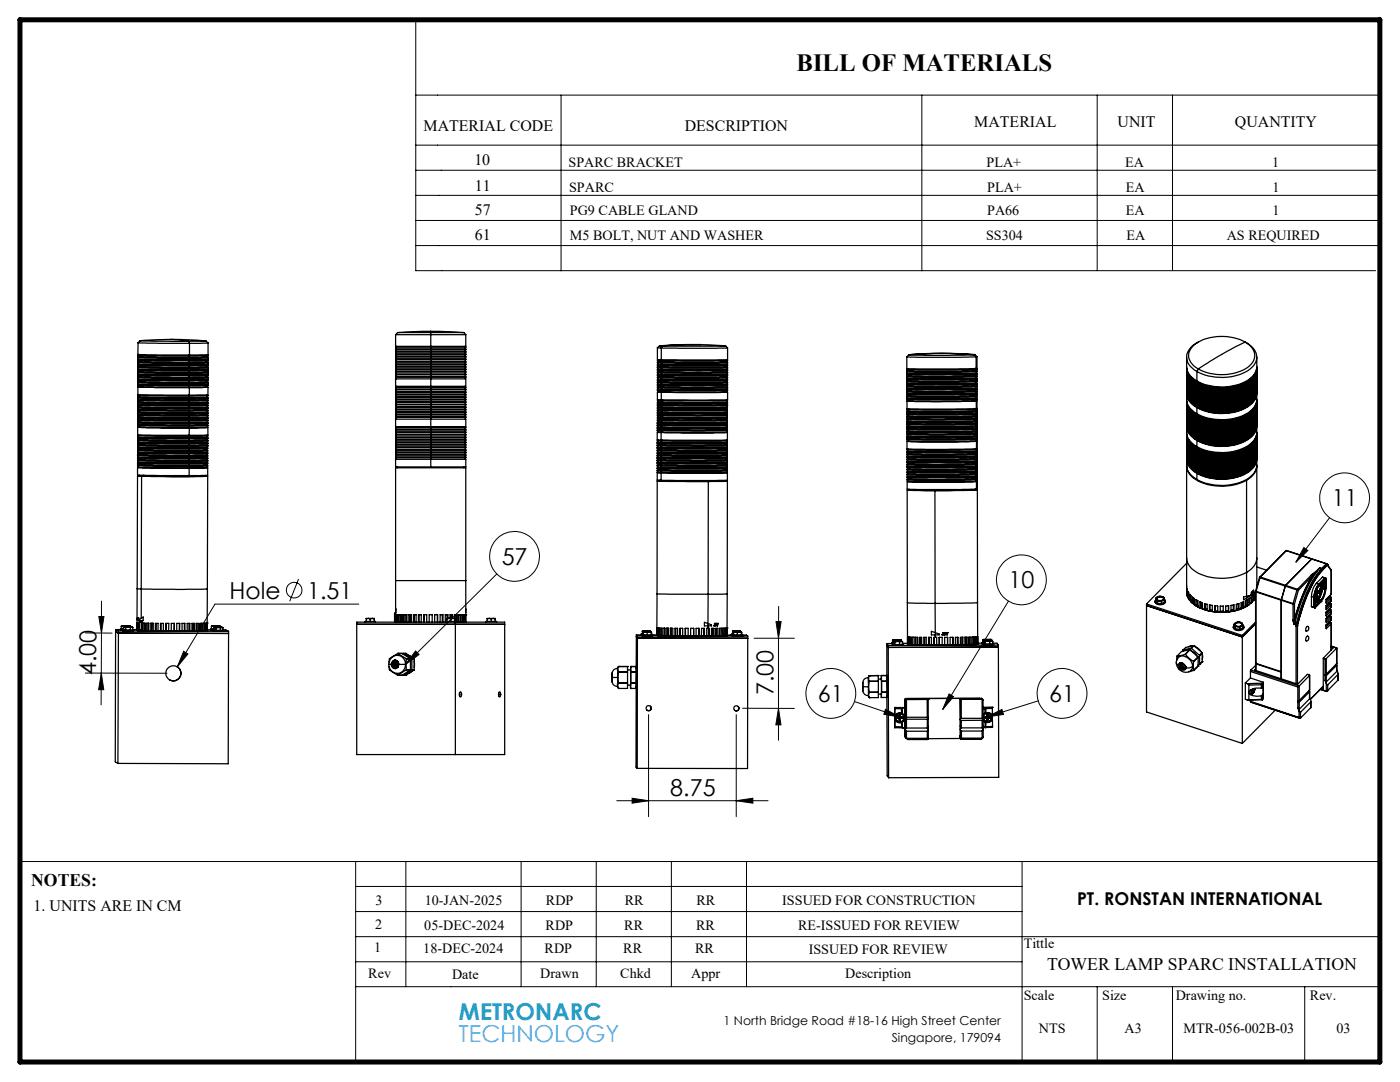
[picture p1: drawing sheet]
<svg xmlns="http://www.w3.org/2000/svg" width="279mm" height="216mm" viewBox="0 0 279 216" stroke-linecap="round" stroke-linejoin="round" font-family="sans-serif">
<defs><g id="words">
<text font-size="4.9" x="159" y="14.1">BILL OF MATERIALS</text>
<g font-size="4.7">
<text x="265.8" y="101">11</text>
<text x="100.1" y="112.7">57</text>
<text x="45.8" y="119.5">Hole</text>
<text x="61.3" y="119.5">1.51</text>
<text x="201.3" y="117.4">10</text>
<text x="19.2" y="134.8" transform="rotate(-90 19.2 134.8)">4.00</text>
<text x="154.4" y="138.7" transform="rotate(-90 154.4 138.7)">7.00</text>
<text x="163.2" y="140">61</text>
<text x="209.4" y="140">61</text>
<text x="133.8" y="158.7">8.75</text>
</g>
<text font-size="4.7" fill="#24a0c2" x="91.6" y="203.5">METRONARC</text>
<text font-size="4.7" fill="#53a9ff" x="91.6" y="208">TECHNOLOGY</text>
<g font-size="3.5">
<text x="6.2" y="176.9">NOTES:</text>
<text x="215" y="180.7">PT. RONSTAN INTERNATIONAL</text>
<text x="209" y="193.5">TOWER LAMP SPARC INSTALLATION</text>
</g>
<g font-size="3.2">
<text x="84.5" y="26.2">MATERIAL CODE</text>
<text x="136.6" y="26.2">DESCRIPTION</text>
<text x="194.4" y="25.3">MATERIAL</text>
<text x="223.1" y="25.3">UNIT</text>
<text x="246.5" y="25.3">QUANTITY</text>
<text x="94.7" y="32.9">10</text>
<text x="94.8" y="38.1">11</text>
<text x="94.8" y="47.8">61</text>
<text x="94.8" y="43">57</text>
<text x="6.7" y="181.9">1. UNITS ARE IN CM</text>
</g>
<g font-size="2.8">
<text x="113.5" y="33.2">SPARC BRACKET</text>
<text x="196.9" y="33.2">PLA+</text>
<text x="224.5" y="33.2">EA</text>
<text x="253.9" y="33.2">1</text>
<text x="113.6" y="38.4">SPARC</text>
<text x="197" y="38.4">PLA+</text>
<text x="224.7" y="38.4">EA</text>
<text x="254" y="38.4">1</text>
<text x="113.7" y="47.9">M5 BOLT, NUT AND WASHER</text>
<text x="113.7" y="43">PG9 CABLE GLAND</text>
<text x="196.8" y="47.9">SS304</text>
<text x="197" y="43">PA66</text>
<text x="224.7" y="43">EA</text>
<text x="224.8" y="47.9">EA</text>
<text x="244.8" y="47.9">AS REQUIRED</text>
<text x="254" y="43">1</text>
<text x="74.8" y="185.4">2</text>
<text x="74.9" y="180.5">3</text>
<text x="84.7" y="185.5">05-DEC-2024</text>
<text x="84.8" y="180.7">10-JAN-2025</text>
<text x="108.9" y="185.5">RDP</text>
<text x="109" y="180.7">RDP</text>
<text x="124.6" y="185.5">RR</text>
<text x="124.7" y="180.7">RR</text>
<text x="138.9" y="185.5">RR</text>
<text x="139" y="180.7">RR</text>
<text x="156.1" y="180.7">ISSUED FOR CONSTRUCTION</text>
<text x="159.3" y="185.5">RE-ISSUED FOR REVIEW</text>
<text x="74.6" y="190">1</text>
<text x="84.5" y="190.1">18-DEC-2024</text>
<text x="108.7" y="190.1">RDP</text>
<text x="124.4" y="190.1">RR</text>
<text x="138.7" y="190.1">RR</text>
<text x="161.4" y="190.3">ISSUED FOR REVIEW</text>
<text x="204.3" y="189.2">Tittle</text>
<text x="73.5" y="195.1">Rev</text>
<text x="90.2" y="195.3">Date</text>
<text x="107.8" y="195.1">Drawn</text>
<text x="123.8" y="195.1">Chkd</text>
<text x="137.9" y="195.1">Appr</text>
<text x="168.7" y="195.1">Description</text>
<text x="204.3" y="199.5">Scale</text>
<text x="220" y="199.5">Size</text>
<text x="234.6" y="199.5">Drawing no.</text>
<text x="261.4" y="199.5">Rev.</text>
<text x="207.3" y="206.2">NTS</text>
<text x="224.4" y="206">A3</text>
<text x="236.2" y="206">MTR-056-002B-03</text>
<text x="266.7" y="206">03</text>
</g>
<g font-size="2.5">
<text x="144.4" y="204.5">1 North Bridge Road #18-16 High Street Center</text>
<text x="178" y="208">Singapore, 179094</text>
</g>
</g></defs>
<g fill="none" stroke="#000" stroke-width=".2">
<path d="M83 19h192.4M83 4v50h191.5M112 19v35M184 19v35M219 19v35M234 19v35M83 34h191.6M83 39h192.1M83 29h192.4M83 44h192.1M83 49h192.1M20.2 119.9v6.4"/>
<path d="M59.6 115.5l-1.8 4.5M99.2 114.5l-18.3 18.1M201.3 119.9l-13.2 21.7M260.2 109.3l.8 .6-2.4 2.3zM265.4 103.3l-6.8 8.9M17 134.3h16.3M17.1 126.3h5.3M19.7 123h1l-.5 3.3zM20.2 134.3l.5 3.3h-1zM20.2 126.3v14.4M36.7 130l.8 .5-2.1 2.6zM71.6 120.5h-28.7l-7.5 12.6"/>
<path d="M82.9 129.9l.7 .7-2.7 2zM150.5 127.4h8M154.9 124h1l-.5 3.4zM155.4 127.4v20.3M155.4 121v6.4M170.5 140l9.2 3.1M189.4 138.5l.9 .5-2.2 2.6zM207.2 139.8l-10.2 3.3M123.1 159.8h30.2M126.2 159.3l3.2 .5-3.2 .5zM129.4 142.6v20.3M146.9 142.6v20.3"/>
<path d="M146.9 159.8l3.3-.5v1zM148.2 141.3l10.3 .1M155.4 141.4l.5 3.2h-1.1zM176.7 141.5l3 1.6-3.3-.6zM197 143.1l3-1.5 .3 1zM4 171.9h271.4M71 176.9h133M71 171.9v40M81 171.9v25M104 171.9v25M119 171.9v25M134 171.9v25"/>
<path d="M149 171.9v25M204 171.9v40M71 196.9h204.4M71 191.9h133M71 181.9h133M71 186.9h204.4M219 196.9v15M234 196.9v15M260.4 196.9v15"/>
<circle cx="268.4" cy="99.3" r="5"/>
<circle cx="58.7" cy="117.8" r="1.55"/>
<circle cx="102.7" cy="111" r="5"/>
<circle cx="203.8" cy="115.7" r="5"/>
<circle cx="165.8" cy="138.4" r="5"/>
<circle cx="211.9" cy="138.4" r="5"/>
</g>
<path d="M4 4h271.4v207.9h-271.4z" fill="none" stroke="#000" stroke-width="1"/>
<g fill="#000">
<path d="M36.7 130l.8 .5-2.1 2.6z"/>
<path d="M20.2 134.3l.5 3.3h-1zM19.7 123h1l-.5 3.3z"/>
<path d="M82.9 129.9l.7 .7-2.7 2zM189.4 138.5l.9 .5-2.2 2.6zM176.7 141.5l3 1.6-3.3-.6zM197 143.1l3-1.5 .3 1zM260.2 109.3l.8 .6-2.4 2.3z"/>
<path d="M126.2 159.3l3.2 .5-3.2 .5zM146.9 159.8l3.3-.5v1z"/>
<path d="M155.4 141.4l.5 3.2h-1.1zM154.9 124h1l-.5 3.4z"/>
</g>
<g fill="none" stroke="#000" stroke-width=".25">
<path d="M27.5 79l.1 .3M27.5 79.4l.1 .4h.4l9.7 .1M27.5 79.9l.1 .4h.4l9.7 .1M27.5 71.9l.2 .3M27.5 72.4l.1 .3M27.5 72.9l.1 .3M27.5 73.4l.1 .3 .4 .1h9.7M27.5 73.9l.1 .3 .4 .1h9.7M27.5 74.4l.1 .3M27.5 74.9l.1 .3M27.5 75.4l.1 .3M27.5 75.9l.1 .3 .7 .1h9.4"/>
<path d="M27.5 76.4l.1 .3 .4 .1h9.7M27.5 76.9l.1 .3 .2 .1h9.9M27.5 78.9l10.3 .2M27.5 79.4l10.3 .2M27.5 79.9l10.3 .1M27.5 70.9l10.3 .1M27.5 71.4l10.3 .1M27.5 71.9l10.3 .1M27.5 72.2v.2l1 .1h9.3M27.5 72.7l.1 .2 .9 .1h9.3M27.5 73.4l10.3 .1M27.5 73.9l10.3 .1"/>
<path d="M27.5 74.4l10.3 .1M27.5 74.9l10.3 .1M27.5 75.2v.2l1 .1h9.3M27.5 75.7l.1 .2 .6 .1h9.6M27.5 76.2v.2h.7l9.6 .1M27.5 76.9l10.3 .1M27.5 77.2l.1 1.5 10.2 .1M27.5 71.2v.2M27.5 71.7v.2M27.5 73.2v.2M27.5 73.7v.2M27.5 74.2v.2"/>
<path d="M27.5 74.7v.2M27.5 76.7v.2M27.5 79.2v.2M27.5 79.8v.1M27.6 70.9l.1 .3 .3 .1h9.7M27.6 71.4l.1 .3M27.6 68.4l10.2 .1M27.6 68.4l-.1 2.3 10.3 .1M27.6 79.2l10.2 .2M27.6 79.7l10.2 .2M27.6 79.2l10.1 .2M27.6 71.2h-.1l10.3 .1"/>
<path d="M27.6 71.7h-.1l10.3 .1M27.6 72.2h-.1l10.3 .2M27.6 72.7h-.1l10.3 .1M27.6 73.7h-.1l10.3 .1M27.6 74.2h-.1l10.3 .1M27.6 74.7l10.1 .1M27.6 74.7h-.1l10.3 .1M27.6 75.2l10.1 .1M27.6 75.2h-.1l10.3 .2M27.6 75.7l10.1 .1M27.6 75.7h-.1l10.3 .1M27.6 76.2h-.1l10.3 .1"/>
<path d="M27.6 76.7h-.1l10.3 .1M27.6 77.2h-.1l10.3 .1M27.7 71.7l10 .1M27.7 72.2l10 .1M27.7 72.7l10 .1M27.7 70.7l-.2 .2M27.7 78.7l-.2 .2M27.9 68l-.3 .4M33.9 67.7l-6 .3 9.7 .1M33.9 67.7l7.2 .3-3.5 .1M33.9 67.7l2.2 .1 1.5 .3M37.6 68.1l.2 .4"/>
<path d="M37.7 78.8l.1 .3M37.7 70.8l.1 .2M37.7 73.3l-10.2-.1 10.3 .1M37.8 79.1l-.1 .3M37.8 79.4l3.7-.1v.2M37.8 79.6l-.1 .3M37.8 75l-.1 .3M37.8 75.5l-.1 .3M37.8 76l-.1 .3M37.8 76.5l-.1 .3M37.8 76.8h3.7v.1M37.8 77l-.1 .3"/>
<path d="M37.8 75.4v.1M37.8 75.8v.2M37.8 76.3v.2M37.8 76.8v.2M37.8 77.3v1.5M37.8 79.4v.2M37.8 79.9v.1M37.8 71l-.1 .3M37.8 71.5l-.1 .3M37.8 71.8h3.7v.1M37.8 72l-.1 .3M37.8 72.5l-.1 .3"/>
<path d="M37.8 72.8h3.7v.2M37.8 73l-.1 .3M37.8 73.5l-.1 .3M37.8 73.8h3.7v.1M37.8 74l-.1 .3M37.8 74.5l-.1 .3M37.8 68.5v2.3M37.8 71.3v.2M37.8 71.8v.2M37.8 72.4v.1M37.8 72.8v.2M37.8 73.3v.2"/>
<path d="M37.8 73.8v.2M37.8 74.3v.2M37.8 74.8v.2M41.1 68.1l.4 .3M41.3 78.8l.2 .2-3.7 .1M41.3 70.8l.2 .1M41.4 74.3h-3.7M41.4 74.8h-3.7M41.4 79.8l-3.6 .1M41.4 75.2h.1l-3.7 .2M41.4 75.7l.1 .1h-3.7M41.4 76.2l.1 .1h-3.7"/>
<path d="M41.4 77.3h-3.6M41.5 71.3h-3.7M41.5 72.2l-3.7 .2M41.5 73.2l-3.7 .1M41.5 74.3h-3.7M41.5 79l-.1 .3-3.7 .1M41.5 79.5l-.1 .3h-.3l-3.4 .1M41.5 80l-.2 .3-3.6 .1M41.5 76l-.1 .3h-3.7M41.5 76.4l-.1 .4h-.3h-3.4M41.5 76.9l-.2 .4h-3.6M41.5 79.5l-3.7 .1"/>
<path d="M41.5 80h-3.7M41.5 79.8v.2M41.5 70.9l-.2 .4h-3.6M41.5 71.4l-.2 .4h-3.6M41.5 72l-.1 .3h-3.7M41.5 72.5l-.1 .3h-3.7M41.5 73l-.1 .3h-3.7M41.5 73.4l-.1 .4h-.3h-3.4M41.5 73.9l-.1 .4M41.5 74.4l-.1 .4h-3.6M41.5 75l-.1 .3h-3.7M41.5 75.5l-.1 .3h-3.7"/>
<path d="M41.5 70.9l-3.7 .1M41.5 71.4l-3.7 .1M41.5 71.9l-3.7 .1M41.5 72.4l-3.7 .1M41.5 73h-3.7M41.5 73.4l-3.7 .1M41.5 73.9l-3.7 .1M41.5 74.4l-3.7 .1M41.5 74.8l-.1 .2h-3.6M41.5 75.4l-3.7 .1M41.5 76h-3.7M41.5 76.4l-3.7 .1"/>
<path d="M41.5 76.9l-3.7 .1M41.5 77.3v1.5h-3.7M41.5 68.4l-3.7 .1M41.5 68.4v2.4h-3.7M41.5 71.3v.1M41.5 72.2v.2M41.5 73.3v.1M41.5 74.3v.1M41.5 75.2v.2M41.5 75.8v.2M41.5 76.3v.1M79 77.3l.1 .3"/>
<path d="M79 77.8l.1 .3M79 78.3l.1 .3M79 78.8l.1 .3M79 79.3l.1 .3M79 79.8l.1 .3M79 69.3l.1 .3M79 69.8l.1 .3M79 70.3l.1 .3M79 70.8l.1 .3M79 71.3l.1 .3M79 71.8l.1 .3M79 72.3l.1 .3"/>
<path d="M79 72.8l.1 .3M79 73.3l.1 .3M79 73.8l.1 .3M79 74.3l.1 .3M79 74.8l.1 .3M79 75.3l.1 .3M79 77.3h7M79 77.8h7M79 78.3h7M79 78.8h7M79 79.3h7M79 79.8h7"/>
<path d="M79 69.3h7M79 69.8h7M79 70.3h7M79 70.8h7M79 71.3h7M79 71.8h7M79 72.3h7M79 72.8h7M79 73.3h7M79 73.8h7M79 74.3h7M79 74.8h7"/>
<path d="M79 75.3h7M79 75.6h14v1.5h-14zM79 66.8h14M79 66.8v2.3h14v-2.3M79.2 69.1l-.2 .2M79.2 77.1l-.2 .2M79.3 66.4h6.7M79.3 66.4l-.3 .4M86 66.1l6.6 .3M86 66.1l-6.7 .3M86 77.3h7M86 77.3v.3"/>
<path d="M86 77.8h7M86 77.6h7v.2M86 77.6h-7v.2M86 77.8v.3M86 78.3h7M86 78.1h7v.2M86 78.1h-7v.2M86 78.3v.3M86 78.8h7M86 78.6h7v.2M86 78.6h-7v.2M86 78.8v.3"/>
<path d="M86 79.3h7M86 79.1h7v.2M86 79.1h-7v.2M86 79.3v.3M86 79.8h7M86 79.6h7v.2M86 79.6h-7v.2M86 79.8v.3M86 69.3h7M86 69.3v.3M86 69.8h7M86 69.6h7v.2"/>
<path d="M86 69.6h-7v.2M86 69.8v.3M86 70.3h7M86 70.1h7v.2M86 70.1h-7v.2M86 70.3v.3M86 70.8h7M86 70.6h7v.2M86 70.6h-7v.2M86 70.8v.3M86 71.3h7M86 71.1h7v.2"/>
<path d="M86 71.1h-7v.2M86 71.3v.3M86 71.8h7M86 71.6h7v.2M86 71.6h-7v.2M86 71.8v.3M86 72.3h7M86 72.1h7v.2M86 72.1h-7v.2M86 72.3v.3M86 72.8h7M86 72.6h7v.2"/>
<path d="M86 72.6h-7v.2M86 72.8v.3M86 73.3h7M86 73.1h7v.2M86 73.1h-7v.2M86 73.3v.3M86 73.8h7M86 73.6h7v.2M86 73.6h-7v.2M86 73.8v.3M86 74.3h7M86 74.1h7v.2"/>
<path d="M86 74.1h-7v.2M86 74.3v.3M86 74.8h7M86 74.6h7v.2M86 74.6h-7v.2M86 74.8v.3M86 75.3h7M86 75.1h7v.2M86 75.1h-7v.2M86 75.3v.3M86 66.4h6.6M86 66.1v.3"/>
<path d="M86 66.4v2.9M86 69.6v.2M86 70.1v.2M86 70.6v.2M86 71.1v.2M86 71.6v.2M86 72.1v.2M86 72.6v.2M86 73.1v.2M86 73.6v.2M86 74.1v.2M86 74.6v.2"/>
<path d="M86 75.1v.2M86 75.6v1.7M86 77.6v.2M86 78.1v.2M86 78.6v.2M86 79.1v.2M86 79.6v.2M92.6 66.4l.4 .4M92.7 77.1l.3 .2M92.7 69.1l.3 .2M93 77.3l-.1 .3M93 77.8l-.1 .3"/>
<path d="M93 78.3l-.1 .3M93 78.8l-.1 .3M93 79.3l-.1 .3M93 79.8l-.1 .3M93 69.3l-.1 .3M93 69.8l-.1 .3M93 70.3l-.1 .3M93 70.8l-.1 .3M93 71.3l-.1 .3M93 71.8l-.1 .3M93 72.3l-.1 .3M93 72.8l-.1 .3"/>
<path d="M93 73.3l-.1 .3M93 73.8l-.1 .3M93 74.3l-.1 .3M93 74.8l-.1 .3M93 75.3l-.1 .3M131.2 80l.1 .3h.8M131.2 71.9l.1 .3 .8 .1M131.2 72.4l.1 .3 .8 .1M131.2 72.9l.1 .3M131.2 73.4l.1 .3M131.2 73.9l.1 .3M131.2 74.4l.1 .4"/>
<path d="M131.2 74.9l.1 .3 .8 .1M131.2 75.4l.1 .3 .8 .1M131.2 75.9l.1 .3M131.2 76.4l.1 .3M131.2 76.9l.1 .3M131.2 77.4l.1 .4M131.2 77.9l.1 .3 .8 .1M131.2 72.4l.8 .1M131.2 72.9l.8 .1M131.2 73.4h.8M131.2 73.7v.2h.8M131.2 74.2l.1 .2h.7"/>
<path d="M131.2 74.7v.2h.8M131.2 75.4l.8 .1M131.2 75.9l.8 .1M131.2 76.4h.8M131.2 76.7v.2h.8M131.2 77.2l.1 .2h.7M131.2 77.7v.2h.8M131.2 78.2v1.5l.8 .1M131.2 69.4h.8M131.2 69.4v2.3l.8 .1M131.2 72.2v.2M131.2 72.7v.2"/>
<path d="M131.2 73.2v.2M131.2 75.2v.2M131.2 75.7v.2M131.2 76.2v.2M131.3 78.2l.7 .1M131.3 72.2h-.1l.8 .1M131.3 72.7h-.1l.8 .1M131.3 73.2h-.1l.8 .1M131.3 73.2l.8 .1M131.3 73.7h-.1l.8 .1M131.3 73.7l.8 .1M131.3 74.2h-.1l.8 .1"/>
<path d="M131.3 74.2l.8 .1M131.3 74.7l-.1 .1h.8M131.3 74.7l.8 .1M131.3 75.2h-.1l.8 .1M131.3 75.7h-.1l.8 .1M131.3 76.2h-.1l.8 .1M131.3 76.2l.8 .1M131.3 76.7h-.1l.8 .1M131.3 76.7l.8 .1M131.3 77.2h-.1l.8 .1M131.3 77.2l.8 .1M131.3 77.7l-.1 .1h.8"/>
<path d="M131.3 77.7l.8 .1M131.4 71.8l-.2 .1h.8M131.4 79.8l-.2 .1 .8 .1M131.6 69l-.4 .4M132 80h13.2M132 80l.1 .3M132 71.9h13.2M132 71.9l.1 .4M132 72.5l.1 .3M132 73l.1 .3M132 73.4h13.2M132 73.4l.1 .4"/>
<path d="M132 73.9h13.2M132 73.9l.1 .4M132 74.4h13.2M132 74.4l.1 .4M132 74.9h13.2M132 74.8h13.2h-.1M132 74.9l.1 .4M132 75.5l.1 .3M132 76l.1 .3M132 76.4h13.2M132 76.4l.1 .4M132 76.9h13.2"/>
<path d="M132 76.9l.1 .4M132 77.4h13.2M132 77.3h13.2h-.1M132 77.4l.1 .4M132 77.8h13.2h-.1M132 77.9h13.2M132 77.9l.1 .4M132 69.4h13.2M132 69.4v2.4M132 72.3v.2M132 72.8v.2M132 73.3v.1"/>
<path d="M132 73.8v.1M132 74.3v.1M132 74.8v.1M132 75.3v.2M132 75.8v.2M132 76.3v.1M132 76.8v.1M132 77.3v.1M132 77.8v.1M132 78.3v1.5M132.1 73.3h13M132.1 73.8h13"/>
<path d="M132.1 74.3h13M132.2 71.8l-.2 .1M132.2 79.8l-.2 .2M132.3 69l-.3 .4M139.8 68.8l5 .2h-12.5M139.8 68.8l-8.2 .2h.7M139.8 68.8h-3.1l-4.4 .2M144.8 69l.4 .4M145 79.8l.2 .2M145 71.8l.2 .1M145.1 75.2h.1l-13.2 .1M145.1 75.7l.1 .1h-13.2"/>
<path d="M145.1 76.2l.1 .1h-13.2M145.1 76.7l.1 .1h-13.2M145.1 78.2h.1l-13.2 .1M145.1 72.2l-13.1 .1M145.1 72.7l-13.1 .1M145.2 80l-.1 .3h-.4h-12.6M145.2 76l-.1 .3h-1h-12M145.2 76.4l-.1 .4h-.7h-12.3M145.2 76.9l-.1 .4h-.4h-12.6M145.2 77.4l-.1 .4h-.2h-12.8M145.2 77.9l-.2 .4h-12.9M145.2 71.9l-.2 .4h-12.9"/>
<path d="M145.2 72.5l-.2 .3h-1.3h-11.6M145.2 73l-.1 .2 .1 .1h-1h-12.2M145.2 73.4l-.1 .3 .1 .1h-.7h-12.5M145.2 73.9l-.1 .3 .1 .1h-.4h-12.8M145.2 74.4l-.1 .4h-.2h-12.8M145.2 74.9l-.2 .4h-12.9M145.2 75.5l-.1 .3h-1.4h-11.6M145.2 72.4l-13.2 .1M145.2 72.9l-13.2 .1M145.2 75.4l-13.2 .1M145.2 75.9l-13.2 .1M145.2 78.2v1.6h-13.2"/>
<path d="M145.2 69.4v2.4h-.2h-13M145.2 72.2v.2M145.2 72.7v.2M145.2 73.3v.1M145.2 73.8v.1M145.2 74.3v.1M145.2 74.8v.1M145.2 75.2v.2M145.2 75.7v.2M145.2 76.3v.1M145.2 76.8v.1M145.2 77.3v.1"/>
<path d="M145.2 77.8v.1M181 73.7l.1 .3 1.6 .1 12-.1M181 74.2l.1 .3M181 74.7l.1 .3 1.2 .1 12.4-.1M181 75.2l.1 .3 .8 .1 12.8-.1M181 75.7l.1 .3 .8 .1 12.8-.1M181 74v.2l1.6 .1 12.2-.1M181 75.7l3.2 .1 10.6-.1M181 76l.1 .2 2.6 .1 11.1-.1M181 76.5v.2l2.1 .1 11.7-.1M181 77v.2l1.6 .1 12.2-.1M181 77.5v.2l.3 .1h4.2l9.3-.1"/>
<path d="M181 78v.2h.3l2.9 .1 10.6-.1M181 78.5l.1 .2 2.6 .1 11.1-.1M181 79l.1 .2 2.6 .1 11.1-.1M181 79.5v.2l2.1 .1 11.7-.1M181 71.2l2.1 .1 11.7-.1M181 71.2v2.4l13.8-.1M181 74.5v.2M181 75v.2M181 75.5v.2M181 76.2l.1 .4h.5l13.1-.1M181 76.7l.2 .3 1.5 .1 12-.1M181 77.2l.1 .3"/>
<path d="M181 77.7l.1 .3 1.2 .1 12.4-.1M181 78.2l.1 .3 .8 .1 12.8-.1M181 78.7l.1 .3 .9 .1 12.7-.1M181 79.2l.2 .4h2l11.5-.1M181 79.7l.2 .3 1.5 .1 12-.1M181.1 74h-.1l1.6 .1 12.2-.1M181.2 73.6l-.2 .1 2.1 .1 11.7-.1M181.2 74.5h-.2l8 .1 5.8-.1M181.2 75h-.2l8.7 .1 5.1-.1M181.2 75.5h-.2l2.7 .1 11.1-.1M181.2 76h-.2l2.7 .1 11.1-.1M181.2 76.5h-.2l2.1 .1 11.7-.1"/>
<path d="M181.2 77h-.2l5.9 .2 7.9-.2M181.2 77.5h-.2l8 .1 5.8-.1M181.2 78h-.2l3.2 .1 10.6-.1M181.2 78.5h-.2l2.7 .1 11.1-.1M181.2 79h-.2l2.1 .1 11.7-.1M181.2 79.5h-.2l2.1 .1 11.7-.1M181.4 70.8a74.6 74.6 0 0 1 13 0l-5.1 .1zM181.4 70.8l-.4 .4M181.5 70.8a81.1 81.1 0 0 1 13.1 0h-.2M194.4 70.8l.4 .4M194.6 70.8l.4 .4M194.6 73.5l.2 .2"/>
<path d="M194.7 74.5l-6.4 .1-7.2-.1M194.7 74.5h.2M194.7 75h.2M194.7 77h.3h-.2M194.7 77.5l-6.4 .1-7.2-.1M194.7 77.5h.2M194.8 73.7l-.1 .3M194.8 73.5l.2 .2h-.2M194.8 71.2v2.3M194.8 74.2l-.1 .3M194.8 74.7l-6.5 .1-7.3-.1M194.8 74.7l-.1 .3"/>
<path d="M194.8 75.2l-5.1 .1-8.7-.1M194.8 75.2l-.1 .3M194.8 75.7l-.1 .3M194.8 76.2l-.1 .3M194.8 76.7l-.1 .3M194.8 77.2l-.1 .3M194.8 77.7l-.1 .3M194.8 78.2l-.1 .3M194.8 78.7l-.1 .3M194.8 79.2l-.1 .3M194.8 79.7l-.1 .3M194.8 74.7h.2"/>
<path d="M194.8 75.2h.2M194.8 77.7h.2M194.8 78.2h.2M194.8 74v.2M194.8 74.5v.2M194.8 75v.2M194.8 75.5v.2M194.8 76v.2M194.8 76.5v.2M194.8 77v.2M194.8 77.5v.2M194.8 78v.2"/>
<path d="M194.8 78.5v.2M194.8 79v.2M194.8 79.5v.2M194.9 74h.1h-.2M194.9 74h-.2M194.9 74.5h.1h-.2M194.9 75h.1h-.2M194.9 75.5h.1h-.2M194.9 76h.1h-.2M194.9 76h-.2M194.9 76.5h.1h-.2M194.9 76.5h-.2"/>
<path d="M194.9 77.5h.1h-.2M194.9 78h-.1M194.9 78.5h-.1M194.9 79h-.1M194.9 79.5h-.1M194.9 80h-.1M195 73.7l-.1 .3M195 74.2l-.1 .3M195 74.7l-.1 .3M195 75.2l-.1 .3h-.2M195 75.7l-.1 .3M195 76.2l-.1 .3"/>
<path d="M195 76.7l-.1 .3M195 77.2l-.1 .3M195 77.7l-.1 .3h-.2M195 78.2l-.3 .3M195 78.7l-.3 .3M195 79.2l-.3 .3M195 79.7l-.3 .3M195 74l-.2 .2M195 75.7h-.2M195 76.2h-.2M195 76.5l-.2 .2M195 77l-.2 .2"/>
<path d="M195 78.7h-.2M195 79.2h-.2M195 79.7h-.2M195 80v1.5h-.2M195 71.2h-.2M195 71.2v2.3h-.2M195 74.5v.2M195 75v.2M195 75.5v.2M195 76v.2M195 77.5v.2M195 78v.2"/>
<path d="M195 78.5v.2M195 79v.2M195 79.5v.2M236.8 79.8a3.4 3.4 0 0 0 2.1 2.9M236.8 73.4a3.2 3.2 0 0 0 2.1 3M236.8 73.8a3.2 3.2 0 0 0 2.1 3M236.8 74.3a3.2 3.2 0 0 0 2.1 3M236.8 74.7a3.4 3.4 0 0 0 2.1 2.9M236.8 75.1a3.2 3.2 0 0 0 2.1 3M236.8 75.5a3.2 3.2 0 0 0 2.1 3M236.8 75.9a3.2 3.2 0 0 0 2.1 3M236.8 76.3a3.2 3.2 0 0 0 2.1 3"/>
<path d="M236.8 76.7a3.2 3.2 0 0 0 2.1 3M236.8 77.1a3.2 3.2 0 0 0 2.1 3M236.8 77.5a3.4 3.4 0 0 0 2.1 3M236.8 77.9a3.2 3.2 0 0 0 2.1 3M236.8 78.4a3.2 3.2 0 0 0 2.1 2.9M236.8 73.2a3.4 3.4 0 0 0 2.1 3M236.8 73.6a3.2 3.2 0 0 0 2.1 3M236.8 74a3.2 3.2 0 0 0 2.1 3M236.8 74.4a3.2 3.2 0 0 0 2.1 3M236.8 74.8a3.2 3.2 0 0 0 2.1 3M236.8 75.2a3.2 3.2 0 0 0 2.1 3M236.8 75.6a3.2 3.2 0 0 0 2.1 3"/>
<path d="M236.8 76a3.2 3.2 0 0 0 2.1 3M236.8 76.4a3.2 3.2 0 0 0 2.1 3M236.8 76.8a3.2 3.2 0 0 0 2.1 3M236.8 77.3a3.2 3.2 0 0 0 2.1 3M236.8 77.6a3.2 3.2 0 0 0 2.1 3M236.8 78.1a3.2 3.2 0 0 0 2.1 3M236.8 78.5a3.5 3.5 0 0 0 2.1 4M236.8 71.3a5.2 5.2 0 0 0 .3 3l.5 .7 1.3 1M237.1 74.5l.6 .9 1.2 1M237.1 74.9l.6 .9 1.2 1M237.1 75.3l.6 .9 1.2 1M237.1 75.7l.6 .9 1.2 1"/>
<path d="M237.1 76.1l.6 .9 1.2 1M237.1 76.5l.6 1 1.2 .9M237.1 76.9l.6 1 1.2 .9M237.1 77.4l.6 .9 1.2 .9M237.1 77.8l.6 .9 1.2 1M237.1 78.2l.6 .9 1.2 .9M237.1 78.6l.6 .9 1.2 1M237.1 79l.6 .9 1.2 1M237.1 79.4l.6 .9 1.2 1M238.9 76.2v.2M238.9 76.6v.2M238.9 77v.2"/>
<path d="M238.9 77.4v.2M238.9 77.8v.2M238.9 78.2v.2M238.9 78.6v.2M238.9 79v.2M238.9 79.4v.3M238.9 79.8v.2M238.9 74.1v1.9M238.9 76.4v.2M238.9 76.8v.2M238.9 77.3v.1M238.9 77.6v.2"/>
<path d="M238.9 78.1v.1M238.9 78.5v.1M238.9 78.9v.1M238.9 79.3v.1M238.9 79.7v.1M238.9 76.1v.1M239.1 68.3a3.2 3.2 0 0 0-2 4.1l.5 .7 1.3 1M239.1 73.6l-.2 .5M248.5 68.3a3.3 3.3 0 0 1 2.1 3.9 6 6 0 0 1-4.5 2.9 11 11 0 0 1-7.2-1M248.5 68.3a2.81 2.81 0 0 1 1.5 4 8 8 0 0 1-6.5 2.5l-2.1-.3-2.3-.9M248.5 68.3a75.5 75.5 0 0 0-9.4 5.3M248.5 68.3a9.9 9.9 0 0 0-10.2 .6 2.63 2.63 0 0 0 .4 4.4l.4 .3"/>
<path d="M250.5 74.5a6.6 6.6 0 0 1-5.8 3 10.2 10.2 0 0 1-5.8-1.1M250.5 74.9a5.8 5.8 0 0 1-4.5 2.9 11 11 0 0 1-7.1-1M250.5 75.3a6.7 6.7 0 0 1-5.8 3 10.2 10.2 0 0 1-5.8-1.1M250.5 75.7a6.6 6.6 0 0 1-5.8 3 10.2 10.2 0 0 1-5.8-1.1M250.5 76.1a6.3 6.3 0 0 1-5.1 3 11.1 11.1 0 0 1-6.5-1.1M250.5 76.5a6.6 6.6 0 0 1-5.8 3.1 10.2 10.2 0 0 1-5.8-1.2M250.5 76.9a5.8 5.8 0 0 1-4.5 2.9 11 11 0 0 1-7.1-1M250.5 77.4a6.7 6.7 0 0 1-5.8 3 10.2 10.2 0 0 1-5.8-1.2M250.5 77.8a5.8 5.8 0 0 1-4.5 2.8 11 11 0 0 1-7.1-.9M250.5 78.2a6.7 6.7 0 0 1-5.8 3 10.2 10.2 0 0 1-5.8-1.2M250.5 78.6a6.6 6.6 0 0 1-5.8 3 10.2 10.2 0 0 1-5.8-1.1M250.5 79a6.3 6.3 0 0 1-5.1 3 11.1 11.1 0 0 1-6.5-1.1"/>
<path d="M250.5 79.4a6.6 6.6 0 0 1-5.8 3 10.2 10.2 0 0 1-5.8-1.1M250.8 79.8a3.8 3.8 0 0 1-2.8 3.3 11.1 11.1 0 0 1-9.1-.4M250.8 73.2a3.8 3.8 0 0 1-2.8 3.4 11.1 11.1 0 0 1-9.1-.4M250.8 73.4a3.9 3.9 0 0 1-2.8 3.4 11.1 11.1 0 0 1-9.1-.4M250.8 73.6a3.5 3.5 0 0 1-2.3 3.1 11.2 11.2 0 0 1-9.6-.1M250.8 73.8a3.8 3.8 0 0 1-2.8 3.4 11.1 11.1 0 0 1-9.1-.4M250.8 74a3.5 3.5 0 0 1-2.3 3.1 10.8 10.8 0 0 1-9.6-.1M250.8 74.3a3.8 3.8 0 0 1-2.8 3.3 11.1 11.1 0 0 1-9.1-.3M250.8 74.4a3.7 3.7 0 0 1-2.8 3.4 11.1 11.1 0 0 1-9.1-.4M250.8 74.7a3.9 3.9 0 0 1-2.8 3.4 10.9 10.9 0 0 1-9.1-.5M250.8 74.8a3.5 3.5 0 0 1-2.3 3.1 10.8 10.8 0 0 1-9.6-.1M250.8 75.1a3.8 3.8 0 0 1-2.8 3.4 11.1 11.1 0 0 1-9.1-.4"/>
<path d="M250.8 75.2a3.7 3.7 0 0 1-2.8 3.4 11.1 11.1 0 0 1-9.1-.4M250.8 75.5a3.9 3.9 0 0 1-2.8 3.4 10.9 10.9 0 0 1-9.1-.4M250.8 75.6a3.5 3.5 0 0 1-2.3 3.2 11.2 11.2 0 0 1-9.6-.2M250.8 75.9a3.8 3.8 0 0 1-2.8 3.4 11.1 11.1 0 0 1-9.1-.4M250.8 76a3.7 3.7 0 0 1-2.8 3.4 11.1 11.1 0 0 1-9.1-.4M250.8 76.3a3.9 3.9 0 0 1-2.8 3.4 11.1 11.1 0 0 1-9.1-.4M250.8 76.4a3.5 3.5 0 0 1-2.3 3.2 11.2 11.2 0 0 1-9.6-.2M250.8 76.7a3.9 3.9 0 0 1-2.8 3.4 11.3 11.3 0 0 1-9.1-.4M250.8 76.8a3.5 3.5 0 0 1-2.3 3.2 10.8 10.8 0 0 1-9.6-.2M250.8 77.1a3.8 3.8 0 0 1-2.8 3.4 11.1 11.1 0 0 1-9.1-.4M250.8 77.3a3.7 3.7 0 0 1-2.8 3.3 11.1 11.1 0 0 1-9.1-.3M250.8 77.5a3.9 3.9 0 0 1-2.8 3.4 10.9 10.9 0 0 1-9.1-.4"/>
<path d="M250.8 77.6a3.5 3.5 0 0 1-2.3 3.2 10.8 10.8 0 0 1-9.6-.2M250.8 77.9a3.8 3.8 0 0 1-2.8 3.4 11.1 11.1 0 0 1-9.1-.4M250.8 78.1a3.7 3.7 0 0 1-2.8 3.4 11.1 11.1 0 0 1-9.1-.4M250.8 78.4a3.9 3.9 0 0 1-2.8 3.3 10.9 10.9 0 0 1-9.1-.4M250.8 78.5a3.9 3.9 0 0 1-2.8 4.5 11.3 11.3 0 0 1-9.1-.5M250.8 71.3v1.9a3.8 3.8 0 0 1-2.8 3.2 11.1 11.1 0 0 1-9.1-.4M27.4 90.8l.1 .2h1l9.2 .1M27.4 91.3l.1 .2h.6l9.6 .1M27.4 91.8v.2h.5l9.8 .1M27.4 92.3v.2h1.5l8.8 .1M27.4 92.8v.2h1.5l8.8 .1M27.4 93.3v1.5l10.3 .1"/>
<path d="M27.4 95v22.5M27.5 87l.1 .3M27.5 87.5l.1 .3M27.5 88l.1 .3M27.5 88.5l.1 .3h.4l9.7 .1M27.5 89l.1 .3h.4l9.7 .1M27.5 89.5l.1 .3h.2l9.9 .1M27.5 90l.2 .3 10 .1M27.5 90.5l.2 .3h.5l9.5 .1M27.5 91l.1 .3M27.5 91.5l.1 .3h.4l9.7 .1M27.5 92l.1 .3h.4l9.7 .1"/>
<path d="M27.5 92.5l.1 .3h.2l9.9 .1M27.5 93l.1 .3 10.1 .1M27.5 82.9l.1 .4h.4l9.7 .1M27.5 83.4l.1 .2-.1 .1 .2 .1 10.1 .1M27.5 83.9l.1 .4 10.2 .1M27.5 84.5l.1 .2M27.5 84.9l.1 .4h.7l9.4 .1M27.5 87l10.2 .1M27.5 87.3v.2h1l9.2 .1M27.5 87.9l10.2 .2M27.5 88.4l10.2 .2M27.5 89l10.2 .1"/>
<path d="M27.5 89.5l10.2 .1M27.5 90l10.2 .1M27.5 90.3v.2h1l9.2 .1M27.5 80.3v.1l1.4 .1h8.9M27.5 80.8v.1l1.4 .1h8.9M27.5 81.2v.2l1 .1h9.3M27.5 81.7l.1 .3h.9l9.3 .1M27.5 82.2v.2l.7 .1 9.6 .1M27.5 82.9l10.3 .1M27.5 83.4l10.3 .1M27.5 83.9l10.3 .1M27.5 84.2v.2l1 .1 9.3 .1"/>
<path d="M27.5 84.7l.1 .2 .6 .1 9.6 .1M27.5 85.2v1.5l.2 .1 10 .1M27.5 82.8v.1M27.5 83.3v.1M27.5 83.7v.2M27.5 87.8v.1M27.5 88.3v.1M27.5 88.8v.2M27.5 89.3v.2M27.5 89.8v.2M27.5 80.4l.1 .4h.2l9.9 .1M27.5 80.9l.2 .4 10 .1"/>
<path d="M27.5 81.5l.2 .3h.6l9.4 .1M27.5 82l.1 .3M27.5 82.4l.1 .4h.4l9.7 .1M27.6 88.8l10.1 .1M27.6 89.3l10.1 .1M27.6 89.7l10.1 .2M27.6 90.3l10.1 .1M27.6 90.8l10.1 .1M27.6 91.3l10.1 .1M27.6 91.8l10.1 .1M27.6 92.3h-.2l10.3 .1M27.6 92.8h-.2l10.3 .1"/>
<path d="M27.6 93.3h-.2l10.3 .1M27.6 87.3l10.1 .1M27.6 87.3h-.1l10.2 .1M27.6 87.8l10.1 .1M27.6 87.8h-.1l10.2 .1M27.6 80.2l10.2 .2M27.6 80.8l10.2 .1M27.6 81.2h-.1l10.3 .2M27.6 81.7h-.1l10.3 .2M27.6 82.2l-.1 .1 10.3 .1M27.6 82.7l-.1 .1 10.3 .1M27.6 83.2l-.1 .1 10.3 .1"/>
<path d="M27.6 84.7l10.1 .2M27.6 84.7h-.1l10.3 .2M27.6 85.2l-.1 .1 10.3 .1M27.6 82.2l10.1 .2M27.6 83.7l10.1 .2M27.6 84.2l10.1 .1M27.7 86.8l-.2 .2M27.8 94.9l-.4 .1h.9M27.8 95h.8M27.8 94.8v.2M28.3 95l-.1 22.5M28.6 94.8v.2"/>
<path d="M37.6 86.9l.1 .2M37.7 88.4l-10.2-.1 10.2 .1M37.7 87.1v.3M37.7 87.6v.3M37.7 87.9l3.8-.1v.2l-3.8 .1M37.7 88.1v.3M37.7 88.6v.3M37.7 89.1v.3M37.7 89.6v.3M37.7 90.1v.3M37.7 90.6v.3M37.7 90.9l3.8-.1v.2"/>
<path d="M37.7 91.1v.3M37.7 91.6v.3M37.7 92.1v.3M37.7 92.6v.3M37.7 93.1v.3M37.7 87.4v.2M37.7 87.9v.2M37.7 88.4v.2M37.7 88.9v.2M37.7 89.4v.2M37.7 89.9v.2M37.7 90.4v.2"/>
<path d="M37.7 90.9v.2M37.7 91.4v.2M37.7 91.9v.2M37.7 92.4v.2M37.7 92.9v.2M37.7 93.4v1.5M37.8 80l-.1 .4M37.8 80.5l-.1 .4M37.8 81l-.1 .4M37.8 81.5l-.1 .4M37.8 81.9l3.7-.1v.2M37.8 82.1l-.1 .3"/>
<path d="M37.8 82.6l-.1 .3M37.8 82.9l3.7-.1v.2M37.8 83l-.1 .4M37.8 83.5l-.1 .4M37.8 84l-.1 .3M37.8 84.6l-.1 .3M37.8 85.1l-.1 .3M37.8 80.4v.1M37.8 80.9v.1M37.8 81.4v.1M37.8 81.9v.2M37.8 82.4v.2"/>
<path d="M37.8 82.9v.1M37.8 83.4v.1M37.8 83.9v.1M37.8 84.4v.2M37.8 84.9v.2M37.8 85.4l-.1 1.5M41.1 95h.4h-13.2M41.1 94.9v.1l-.7 .1-11.8-.1M41.3 86.8l.2 .2-3.8 .1M41.3 87.3l-3.6 .1M41.3 87.8l-3.6 .1M41.3 88.8l-3.6 .1"/>
<path d="M41.3 89.3l-3.6 .1M41.3 89.8l-3.6 .1M41.3 90.3l-3.6 .1M41.3 91.8l-3.6 .1M41.3 92.3l-3.6 .1M41.3 92.8l-3.6 .1M41.3 93.3l-3.6 .1M41.4 87.3h.1l-3.8 .1M41.4 88.3l-3.7 .1M41.4 88.8l-3.7 .1M41.4 89.3l-3.7 .1M41.4 89.8l-3.7 .1"/>
<path d="M41.4 90.3l-3.7 .1M41.4 91.3l-3.7 .1M41.4 91.8l-3.7 .1M41.4 92.3l-3.7 .1M41.4 92.8l-3.7 .1M41.4 93.3l-3.7 .1M41.4 85.3h.1l-3.7 .1M41.4 80.3l-3.6 .1M41.4 80.8l-3.6 .1M41.4 81.3l-3.6 .1M41.4 82.3l-3.6 .1M41.4 83.3l-3.6 .1"/>
<path d="M41.4 83.8l-3.6 .1M41.4 84.3l-3.6 .1M41.4 84.8l-3.6 .1M41.5 87l-.2 .3M41.5 87.5l-.2 .3M41.5 88l-.2 .3-3.6 .1M41.5 88.5l-.2 .3M41.5 89l-.2 .3M41.5 89.5l-.2 .3M41.5 90l-.2 .3M41.5 90.5l-.2 .3-3.6 .1M41.5 91l-.2 .3-3.6 .1"/>
<path d="M41.5 91.5l-.2 .3M41.5 92l-.2 .3M41.5 92.5l-.2 .3M41.5 93l-.2 .3M41.5 89.5l-3.8 .1M41.5 90l-3.8 .1M41.5 90.5l-3.8 .1M41.5 91l-3.8 .1M41.5 91.5l-3.8 .1M41.5 92l-3.8 .1M41.5 92.5l-3.8 .1M41.5 92.8l-.2 .2-3.6 .1"/>
<path d="M41.5 93.3v1.5l-3.8 .1M41.5 89.3v.2M41.5 89.8v.2M41.5 90.3v.2M41.5 91.3v.2M41.5 91.8v.2M41.5 92.3v.2M41.5 95l-.1 22.5M41.5 80.5l-.2 .3-3.6 .1M41.5 81l-.2 .3-3.6 .1M41.5 81.5l-.1 .3-3.7 .1M41.5 82l-.1 .3-3.7 .1"/>
<path d="M41.5 82.5l-.1 .3h-.3l-3.4 .1M41.5 83l-.2 .3-3.6 .1M41.5 83.5l-.2 .3-3.6 .1M41.5 84l-.2 .3h-3.6M41.5 84.5l-.1 .3-3.7 .1M41.5 85l-.1 .3-3.7 .1M41.5 87.3v.2l-3.8 .1M41.5 88.3v.2h-.5l-3.3 .1M41.5 88.8v.2h-.3l-3.5 .1M41.5 80.5h-3.7M41.5 81h-3.7M41.5 81.5h-3.7"/>
<path d="M41.5 82l-3.7 .1M41.5 82.5l-3.7 .1M41.5 83h-3.7M41.5 83.5h-3.7M41.5 83.8l-.1 .2h-3.6M41.5 84.5l-3.7 .1M41.5 85l-3.7 .1M41.5 85.3v1.5l-3.8 .1M41.5 80.3v.2M41.5 80.8v.2M41.5 81.3v.2M41.5 82.3v.2"/>
<path d="M41.5 83.3v.2M41.5 84.3v.2M41.5 84.8v.2M79 85.3l.1 .4M79 85.8l.1 .3M79 86.3l.1 .4M79 86.8l.1 .4M79 87.3l.1 .4M79 87.8l.1 .4M79 88.3l.1 .4M79 88.8l.1 .3M79 89.3l.1 .4"/>
<path d="M79 89.9l.1 .3M79 90.3l.1 .4M79 90.8l.1 .4M79 91.3l.1 .4M79 80.3l.1 .3M79 80.8l.1 .3M79 81.3l.1 .3M79 81.8l.1 .3M79 82.3l.1 .3M79 82.8l.1 .3M79 83.3l.1 .3M79 85.3h7"/>
<path d="M79 85.8h7M79 86.3h7M79 86.8h7M79 87.3h7M79 87.8h7M79 88.3h7M79 88.8h7M79 89.3h7M79 89.9h7M79 90.3h7M79 90.8h7M79 91.3h7"/>
<path d="M79 80.3h7M79 80.8h7M79 81.3h7M79 81.8h7M79 82.3h7M79 82.8h7M79 83.3h7M79 83.6h14v1.5h-14zM79.2 85.1l-.2 .2M79.3 93.2v.1M86 85.3v.4M86 85.3h7"/>
<path d="M86 85.8h7M86 85.7h7v.1M86 85.7h-7v.1M86 85.8v.3M86 86.3h7M86 86.1h7v.2M86 86.1h-7v.2M86 86.3v.4M86 86.8h7M86 86.7h7v.1M86 86.7h-7v.1M86 86.8v.4"/>
<path d="M86 87.3h7M86 87.2h7v.1M86 87.2h-7v.1M86 87.3v.4M86 87.8h7M86 87.7h7v.1M86 87.7h-7v.1M86 87.8v.4M86 88.3h7M86 88.2h7v.1M86 88.2h-7v.1M86 88.3v.4"/>
<path d="M86 88.8h7M86 88.7h7v.1M86 88.7h-7v.1M86 88.8v.3M86 89.3h7M86 89.1h7v.2M86 89.1h-7v.2M86 89.3v.4M86 89.9h7M86 89.7h7v.2M86 89.7h-7v.2M86 89.9v.3"/>
<path d="M86 90.3h7M86 90.2h7v.1M86 90.2h-7v.1M86 90.3v.4M86 90.8h7M86 90.7h7v.1M86 90.7h-7v.1M86 90.8v.4M86 91.3h7M86 91.2h7v.1M86 91.2h-7v.1M86 91.3v.4"/>
<path d="M86 91.7h7v1.5h-7M86 91.7h-7v1.5h7M86 80.3h7M86 80.1h7v.2M86 80.1h-7v.2M86 80.3v.3M86 80.8h7M86 80.6h7v.2M86 80.6h-7v.2M86 80.8v.3M86 81.3h7M86 81.1h7v.2"/>
<path d="M86 81.1h-7v.2M86 81.3v.3M86 81.8h7M86 81.6h7v.2M86 81.6h-7v.2M86 81.8v.3M86 82.3h7M86 82.1h7v.2M86 82.1h-7v.2M86 82.3v.3M86 82.8h7M86 82.6h7v.2"/>
<path d="M86 82.6h-7v.2M86 82.8v.3M86 83.3h7M86 83.1h7v.2M86 83.1h-7v.2M86 83.3v.3M86 80.1v.2M86 80.6v.2M86 81.1v.2M86 81.6v.2M86 82.1v.2M86 82.6v.2"/>
<path d="M86 83.1v.2M86 83.6v1.7M86 85.7v.1M86 86.1v.2M86 86.7v.1M86 87.2v.1M86 87.7v.1M86 88.2v.1M86 88.7v.1M86 89.1v.2M86 89.7v.2M86 90.2v.1"/>
<path d="M86 90.7v.1M86 91.2v.1M86 91.7v1.5M92.6 93.2v.1M92.7 85.1l.3 .2M93 85.3l-.1 .4M93 85.8l-.1 .3M93 86.3l-.1 .4M93 86.8l-.1 .4M93 87.3l-.1 .4M93 87.8l-.1 .4M93 88.3l-.1 .4"/>
<path d="M93 88.8l-.1 .3M93 89.3l-.1 .4M93 89.9l-.1 .3M93 90.3l-.1 .4M93 90.8l-.1 .4M93 91.3l-.1 .4M93 80.3l-.1 .3M93 80.8l-.1 .3M93 81.3l-.1 .3M93 81.8l-.1 .3M93 82.3l-.1 .3M93 82.8l-.1 .3"/>
<path d="M93 83.3l-.1 .3M131.2 91l.1 .2-.1 .1h.7M131.2 91.5l.1 .2-.1 .1h.7M131.2 92l.1 .3M131.2 92.5l.1 .3M131.2 93l.1 .3h.7M131.2 93.5l.1 .3h.7M131.2 94l.1 .3M131.2 88.3v.2h.7M131.2 88.8v.2h.7M131.2 89.3l.1 .2h.6M131.2 89.8v.2h.7"/>
<path d="M131.2 90.3v.2h.7M131.2 91h.7M131.2 91.5h.7M131.2 91.8v.2h.7M131.2 92.3l.1 .2h.6M131.2 92.8v.2h.7M131.2 93.5h.7M131.2 94h.7M131.2 94.3v1.5h.7M131.2 84.3v.2h.7M131.2 84.8v.1l.7 .1M131.2 85.3v.1l.7 .1"/>
<path d="M131.2 85.8v.1l.7 .1M131.2 86.3v1.5h.7M131.2 90.8v.2M131.2 91.3v.2M131.2 93.3v.2M131.2 93.8v.2M131.2 96l-.1 22.5M131.2 88l.1 .3h.7M131.2 88.5l.1 .3h.7M131.2 89l.2 .3h.6M131.2 89.5l.1 .3M131.2 90l.1 .3h.7"/>
<path d="M131.2 90.5l.1 .3h.7M131.2 80.5l.1 .3M131.2 81l.1 .3h.8M131.2 81.5l.1 .3h.8M131.2 82l.1 .3h.7M131.2 82.4l.1 .4h.7M131.2 83l.1 .3h.7M131.2 83.5l.1 .3h.7M131.2 84l.1 .3h.7M131.2 84.5l.1 .3h.7M131.2 84.9l.1 .4h.7M131.2 85.4l.1 .4h.7"/>
<path d="M131.2 86l.1 .3h.7M131.2 80.3l.1 .2h.7M131.2 80.8l.1 .2h.7M131.2 81.5h.8M131.2 82h.7M131.2 82.4l.7 .1M131.2 82.8v.1l.7 .1M131.2 83.3l.1 .2h.6M131.2 83.7v.3h.7M131.2 81.3v.2M131.2 81.8v.2M131.2 82.3v.1"/>
<path d="M131.3 88.3h-.1h.7M131.3 88.8h-.1h.7M131.3 89.3h-.1h.7M131.3 89.8h-.1h.7M131.3 90.3h-.1h.7M131.3 90.8h-.1h.7M131.3 92.3h-.1h.7M131.3 92.3h.7M131.3 92.8h-.1h.7M131.3 92.8h.7M131.3 93.3h-.1h.7M131.3 93.8h-.1h.7"/>
<path d="M131.3 94.3h-.1h.7M131.3 94.3h.7M131.3 80.3h.7M131.3 80.8h.7M131.3 81.2l.7 .1M131.3 81.7l.6 .1M131.3 82.3h.6M131.3 82.8h.6M131.3 83.3h.6M131.3 83.7l.6 .1M131.3 84.2l.6 .1M131.3 84.7l.6 .1"/>
<path d="M131.3 85.3h.6M131.3 85.8h.6M131.3 86.3h.6M131.3 89.8h.7M131.3 91.3h.7M131.3 91.8h.7M131.3 80.8h.8M131.4 87.8l-.2 .2h.7M131.6 96h-.4l10.2 .1M131.6 95.8v.2h.2l9.4 .1M131.9 88l.1 .3M131.9 88.5h13.3"/>
<path d="M131.9 88.5l.1 .3M131.9 89h13.3M131.9 89l.1 .3M131.9 89.3h13.2M131.9 89.5h13.3M131.9 89.5l.1 .3M131.9 89.8h13.2M131.9 90h13.3M131.9 90l.1 .3M131.9 90.5l.1 .3M131.9 91l.1 .3M131.9 91.5h13.3"/>
<path d="M131.9 91.5l.1 .3M131.9 92h13.3M131.9 92l.1 .3M131.9 92.3h13.2M131.9 92.5h13.3M131.9 92.5l.1 .3M131.9 92.8h13.3h-.1M131.9 93h13.3M131.9 93l.1 .3M131.9 93.5l.1 .3M131.9 94l.1 .3M131.9 82l.1 .3"/>
<path d="M131.9 82.5h13.3M131.9 82.5l.1 .3M131.9 83h13.3M131.9 83l.1 .3M131.9 83.3h13.2M131.9 83.5h13.3M131.9 83.5l.1 .3M131.9 84h13.3M131.9 83.8h13.2M131.9 84l.1 .3M131.9 84.5l.1 .3M131.9 85l.1 .3"/>
<path d="M131.9 85.5h13.3M131.9 85.5l.1 .3M131.9 86h13.3M131.9 86l.1 .3M131.9 86.3h13.2M131.9 81.8v.2M131.9 82.3v.2M131.9 82.8v.2M131.9 83.3v.2M131.9 83.8v.2M131.9 84.3v.2M131.9 84.8v.2"/>
<path d="M131.9 85.3v.2M131.9 85.8v.2M131.9 86.3v1.5M131.9 88.3v.2M131.9 88.8v.2M131.9 89.3v.2M131.9 89.8v.2M131.9 90.3v.2M131.9 90.8v.2M131.9 91.3v.2M131.9 91.8v.2M131.9 92.3v.2"/>
<path d="M131.9 92.8v.2M131.9 93.3v.2M131.9 93.8v.2M131.9 94.3v1.5M132 80.3h13.1M132 80.5h13.2M132 80.5l.1 .3M132 80.8h13.1M132 81h13.2M132 81l.1 .3M132 81.5l.1 .3M132 80.3v.2"/>
<path d="M132 80.8v.2M132 81.3v.2M132 88.3h13.1M132 91.3h13.1M132 92.8h13.1M132 82.3h13.1M132.2 87.8l-.3 .2M141.2 95.9v.2M141.4 96.1l-.1 22.5M144.7 96h.5l-3.8 .1M144.7 95.8v.2l-.4 .1h-3.1M145 87.8l.2 .2h-13.3"/>
<path d="M145 93.3h-13M145 93.8h-13M145.1 93.3h.1h-13.3M145.1 93.8h.1h-13.3M145.1 94.3h.1h-13.3M145.1 88.3h-13.2M145.1 88.8h-13.2M145.1 90.3h-13.2M145.1 90.8h-13.2M145.1 91.3h-13.2M145.1 91.8h-13.2M145.1 81.3h-13.1"/>
<path d="M145.1 81.8h-13.2M145.1 82.3h-13.2M145.1 82.8h-13.2M145.1 84.3h-13.2M145.1 84.8h-13.2M145.1 85.3h-13.2M145.1 85.8h-13.2M145.2 88l-.1 .3M145.2 88.5l-.1 .3-.7 .1-12.4-.1M145.2 89l-.1 .3-.4 .1-12.7-.1M145.2 89.5l-.1 .3-.2 .1-12.9-.1M145.2 90l-.2 .3h-13"/>
<path d="M145.2 90.5l-.1 .3-1.4 .1-11.7-.1M145.2 91l-.1 .3M145.2 91.5l-.1 .3-.7 .1-12.4-.1M145.2 92l-.1 .3-.4 .1-12.7-.1M145.2 92.5l-.1 .3M145.2 93l-.1 .3M145.2 93.5l-.1 .3M145.2 94l-.1 .3-1 .1-12.1-.1M145.2 80.5l-.1 .3h-.2h-12.8M145.2 81l-.2 .3h-12.9M145.2 81.5l-.1 .3h-1.4h-11.6M145.2 82l-.1 .3"/>
<path d="M145.2 82.5l-.1 .3h-.7h-12.4M145.2 83l-.1 .3h-.4h-12.7M145.2 83.5l-.1 .3h-.2h-12.9M145.2 84l-.2 .3h-13M145.2 84.5l-.1 .3h-1.4h-11.7M145.2 85l-.1 .3h-1h-12.1M145.2 85.5l-.1 .3h-.7h-12.4M145.2 86l-.1 .3h-.4h-12.7M145.2 90.5h-13.3M145.2 91h-13.3M145.2 93.5h-13.3M145.2 94h-13.3"/>
<path d="M145.2 94.3v1.5h-.2h-13.1M145.2 81.5h-13.2M145.2 82h-13.3M145.2 84.5h-13.3M145.2 84.9l-13.3 .1M145.2 86.3v1.5h-13.3M145.2 81.3v.2M145.2 81.8v.2M145.2 82.3v.2M145.2 82.8v.2M145.2 83.3v.2M145.2 83.8v.2"/>
<path d="M145.2 84.3v.2M145.2 84.8v.1M145.2 85.3v.2M145.2 85.8v.2M145.2 88.3v.2M145.2 88.8v.2M145.2 89.3v.2M145.2 89.8v.2M145.2 90.3v.2M145.2 90.8v.2M145.2 91.3v.2M145.2 91.8v.2"/>
<path d="M145.2 92.3v.2M145.2 92.8v.2M145.2 93.3v.2M145.2 93.8v.2M145.2 96l-.1 22.5M145.2 80.3v.2M145.2 80.8v.2M181 81.7l.1 .4h.9h12.7M181 82.2l.2 .4h.4l13.1-.1M181 82.8l.2 .3h1.5l12-.1M181 83.3l.1 .2M181 83.7l.1 .4h1.2l12.4-.1"/>
<path d="M181 84.2l.1 .4h.9h12.7M181 84.7l.1 .4h.9h12.7M181 85.2l.2 .4h.4l13.1-.1M181 85.8l.2 .3h1.5l12-.1M181 86.3l.1 .2M181 86.7l.1 .4h1.2h12.4M181 87.2l.1 .4h.9h12.7M181 87.7l.1 .4M181 90.1v.2h.3l3.6 .1 10-.2M181 90.6l.2 .2 3.1 .1 10.6-.1M181 91.1l.2 .2 2.5 .1 11.2-.1M181 91.6v.2l2.2 .1 11.7-.1"/>
<path d="M181 92.1v.2l1.7 .1 12.2-.1M181 92.6v.2l1.7 .1 12.2-.2M181 93.1v.2h.3l3.6 .1 10-.2M181 81.7l3.3 .1 10.5-.1M181 82.2l2.7 .1 11.1-.1M181 82.5v.3h2.1l11.7-.1M181 83v.3h1.7l12.1-.1M181 84.7l3.3 .1 10.5-.1M181 85.2l2.7 .1 11.1-.1M181 85.5v.3h2.1l11.7-.1M181 86v.3h1.7l12.1-.1M181 87.7l3.3 .1 10.6-.1"/>
<path d="M181 88.1v1.5h.3l7.7 .1 5.9-.2M181 80v1.5l.1 .1 13.7-.1M181 82.1v.1M181 83.6v.1M181 84.1v.1M181 84.6v.1M181 85.1v.1M181 86.6v.1M181 87.1v.1M181 87.6v.1M181 89.8l.2 .3 1.2 .1 12.3-.1M181 90.3l.3 .3 1.1 .1 12.3-.1"/>
<path d="M181 90.8l.2 .3 .8 .1 12.7-.1M181 91.3l.2 .3 .5 .1 13-.1M181 91.8l.2 .3 1.6 .1 12-.1M181 92.3l.2 .3M181 92.8l.2 .3 1.2 .1 12.4-.1M181 93.3l.2 .3 .8 .1 12.8-.1M181 93.8l.2 .3 .8 .1 12.8-.1M181 94.3l.2 .3 .5 .1 13.1-.1M181 94.8l.2 .3 1.6 .1 12-.1M181 95.3l.2 .3M181 95.8l.2 .3 1.2 .1 12.4-.1M181 93.8l3.3 .1 10.6-.1"/>
<path d="M181 94.3l2.7 .1 11.2-.1M181 94.6v.2l2.2 .1 11.7-.1M181 95.1v.2l1.7 .1 12.2-.2M181 96.1l.1 1.5h13.8M181 93.6v.2M181 94.1v.2M181 95.6v.2M181 97.8l.1 22.5M181.2 82l-.2 .1 2.7 .1 11.1-.1M181.2 82.5h-.2l2.1 .2 11.7-.2M181.2 83h-.2l1.6 .1 12.2-.1M181.2 83.5l-.2 .1 7.3 .1 6.5-.2"/>
<path d="M181.2 84l-.2 .1 8.7 .1 5.1-.2M181.2 84.5l-.2 .1 2.7 .1 11.1-.1M181.2 85l-.2 .1 2.7 .1 11.1-.1M181.2 85.5h-.2l2.1 .2 11.7-.2M181.2 86h-.2l1.7 .1 12.1-.1M181.2 86.5l-.2 .1 8 .1 5.8-.2M181.2 87l-.2 .1 3.3 .1 10.5-.1M181.2 87.5l-.2 .1 2.7 .1 11.2-.1M181.2 88.1l2.6 .1 10.9-.1M181.2 80h-.2l6.6 .2 7.2-.2M181.2 90.1h-.2l8 .1 5.9-.1M181.2 90.6h-.2l3.3 .1 10.6-.1"/>
<path d="M181.2 91.1h-.2l2.7 .1 11.2-.1M181.2 91.5l-.2 .1 2.2 .1 11.7-.1M181.2 92.1h-.2l1.7 .1 12.2-.1M181.2 92.6h-.2l7.3 .1 6.6-.1M181.2 93.1h-.2l8.7 .1 5.2-.1M181.2 93.6h-.2l3.3 .1 10.6-.1M181.2 94.1h-.2l2.7 .1 11.2-.1M181.2 94.6h-.2h13.9M181.2 95.1h-.2h13.9M181.2 95.6h-.2l7.3 .1 6.6-.1M181.2 96.1h-.2l8.7 .1 5.2-.1M181.2 88l-.2 .1 2.2 .1 11.7-.1"/>
<path d="M181.2 81.6l-.2 .1M181.2 89.6l-.2 .2 6.6 .1 7.3-.2M181.4 97.8h-.4l5.6 .1M181.4 97.6l.2 .2 5.1 .1M186.6 97.9v22.5M186.7 97.7v.2M194.6 97.7l.5 .1-8.5 .1M194.6 97.8l-7.9 .1M194.6 97.6v.2M194.6 89.6l.3 .1M194.6 81.5l.2 .2M194.7 83.5l-6.4 .2-7.2-.1"/>
<path d="M194.7 86.5l-6.4 .2-7.2-.1M194.8 92.6l-7.2 .1-6.4-.1M194.8 92.6h.1M194.8 93.1h.1M194.8 95.1l.2-.1-.1 .1M194.8 95.6l-6.5 .1-7.1-.1M194.8 95.6h.1M194.8 96.1h.1M194.8 89.5l.2 .2h-.1M194.8 81.5l.2 .2M194.8 81.7l-.1 .4M194.8 82.2l-.1 .3"/>
<path d="M194.8 82.7l-.1 .3M194.8 83.2l-.1 .3M194.8 83.7l-6.5 .2-7.3-.2M194.8 83.7l-.1 .3M194.8 84.2l-5.1 .1-8.7-.1M194.8 84.2l-.1 .4M194.8 84.7l-.1 .4M194.8 85.2l-.1 .3M194.8 85.7l-.1 .3M194.8 86.2l-.1 .3M194.8 86.7l-6.5 .2-7.3-.2M194.8 86.7l-.1 .4"/>
<path d="M194.8 87.2l-5.1 .1-8.7-.1M194.8 87.2l-.1 .4M194.8 86.7h.2M194.8 87.2h.2M194.8 80v1.5M194.8 82.1v.1M194.8 82.5v.2M194.8 83v.2M194.8 83.5v.2M194.8 84v.2M194.8 84.6v.1M194.8 85.1v.1"/>
<path d="M194.8 85.5v.2M194.8 86v.2M194.8 86.5v.2M194.8 87.1v.1M194.9 89.7l-.2 .4M194.9 90.2l-.2 .4M194.9 90.8l-.2 .3M194.9 91.3l-.2 .3M194.9 91.8l-.1 .3M194.9 92.3l-.1 .3M194.9 92.7l-.1 .4M194.9 93.2l-.1 .4"/>
<path d="M194.9 93.8l-.1 .3M194.9 94.3l-.1 .3M194.9 94.8l-.1 .3M194.9 95.2l-.1 .4M194.9 95.7l-6.6 .2-7.3-.1M194.9 95.7l-.1 .4M194.9 90.2h.1M194.9 92.7h.1M194.9 93.2h.1M194.9 95.7h.2M194.9 86h-.2M194.9 87l-.2 .1"/>
<path d="M194.9 87.7l-.2 .4M194.9 87.6v.1M194.9 88.1v1.4M194.9 90.1v.1M194.9 90.6v.2M194.9 91.1v.2M194.9 91.6v.2M194.9 92.1v.2M194.9 92.6v.1M194.9 93.1v.1M194.9 93.6v.2M194.9 94.1v.2"/>
<path d="M194.9 94.6v.2M194.9 95.1v.1M194.9 95.6v.1M194.9 96.1v1.5M194.9 90l.1 .1h-.1M194.9 90.5l.1 .1h-.1M194.9 91l.1 .1h-.1M194.9 91.5l-.2 .1M194.9 92l-.1 .1M194.9 94.5l-.1 .1M194.9 82h.1l-.2 .1M194.9 82.5h.1h-.2"/>
<path d="M194.9 83h.1h-.2M194.9 83.5h.1h-.2M194.9 84h.1h-.2M194.9 84.5h.1l-.2 .1M194.9 85h.1l-.2 .1M194.9 85.5h.1h-.2M194.9 86h.1h-.2M194.9 86.5h.1h-.2M194.9 87.5h.1l-.1 .1M194.9 87.5l-.2 .1M194.9 88h.1l-.1 .1M194.9 88l-.2 .1"/>
<path d="M194.9 91.5v.1M194.9 92v.1M194.9 92.5v.1M194.9 93v.1M194.9 93.5v.1M194.9 94v.1M194.9 94.5v.1M194.9 95.5l.2 .1h-.2M194.9 96l.2 .1h-.2M195 81.7l-.3 .4M195 82.2l-.3 .3M195 82.7l-.1 .3h-.2"/>
<path d="M195 83.2l-.1 .3h-.2M195 83.7l-.1 .3h-.2M195 84.2l-.3 .4M195 84.7l-.3 .4M195 85.2l-.3 .3M195 85.7l-.1 .3M195 81.7h-.2M195 89.7l-.1 .4h-.2M195 90.2l-.1 .4h-.2M195 90.7l-.1 .4h-.2M195 91.2l-.1 .3M195 91.8l-.1 .3"/>
<path d="M195 92.3l-.1 .3M195 92.7l-.1 .4M195 93.2l-.2 .4M195 93.7l-.2 .4M195 94.3l-.1 .2M195 94.8l-.1 .3M195 95.2l-.1 .4M195 95.7l-.1 .4M195 86.2l-.1 .3h-.2M195 86.7l-.1 .2 .1 .1-.2 .1M195 87.2l-.1 .3M195 87.7l-.1 .3"/>
<path d="M195 90.7l-.1 .1M195 91.2l-.1 .1M195 91.5l-.1 .3M195 92l-.1 .3M195 93.7l-.1 .1M195 94.2l-.1 .1M195 94.5l-.1 .3M195 95l-.1 .2M195 82v.2h-.2M195 82.5v.2h-.2M195 83v.2h-.2M195 83.5v.2h-.2"/>
<path d="M195 84v.2h-.2M195 84.5v.2h-.2M195 85v.2h-.2M195 85.5v.2h-.2M195 86v.2h-.2M195 87.7h-.1M195 88v1.5h-.1M195 86.5v.2M195 87v.2M195 87.5v.2M195 90.1v.1M195 90.6v.1"/>
<path d="M195 91.1v.1M195 92.6v.1M195 93.1v.1M195 93.6v.1M195 94.1v.1M195.1 96.1v1.4l-.2 .1M195.1 95.6v.1M195.1 97.8v30.8M236.8 86.6a3.2 3.2 0 0 0 2.1 2.9M236.8 87a3.2 3.2 0 0 0 2.1 3M236.8 87.4a3.2 3.2 0 0 0 2.1 3M236.8 87.8a3.2 3.2 0 0 0 2.1 3"/>
<path d="M236.8 88.2a3.2 3.2 0 0 0 2.1 3M236.8 88.6a3.4 3.4 0 0 0 2.1 3M236.8 89a3.2 3.2 0 0 0 2.1 3M236.8 89.4a3.2 3.2 0 0 0 2.1 3M236.8 89.8a3.2 3.2 0 0 0 2.1 3M236.8 90.2a3.2 3.2 0 0 0 2.1 3M236.8 90.6a3.2 3.2 0 0 0 2.1 3M236.8 91.1a3.2 3.2 0 0 0 2.1 3M236.8 91.5a3.4 3.4 0 0 0 2.1 2.9M236.8 86.4a3.5 3.5 0 0 0 2.1 2.9M236.8 86.7a3.2 3.2 0 0 0 2.1 3M236.8 87.1a3.2 3.2 0 0 0 2.1 3"/>
<path d="M236.8 87.5a3.2 3.2 0 0 0 2.1 3M236.8 87.9a3.2 3.2 0 0 0 2.1 3M236.8 88.3a3.2 3.2 0 0 0 2.1 3M236.8 88.7a3.2 3.2 0 0 0 2.1 3M236.8 89.1a3.2 3.2 0 0 0 2.1 3M236.8 89.5a3.2 3.2 0 0 0 2.1 3.1M236.8 90a3.2 3.2 0 0 0 2.1 3M236.8 90.4a3.2 3.2 0 0 0 2.1 3M236.8 90.8a3.2 3.2 0 0 0 2.1 3M236.8 91.2a3.2 3.2 0 0 0 2.1 3M236.8 91.6a3.5 3.5 0 0 0 2.1 4.1M236.8 80a3.2 3.2 0 0 0 2.1 3"/>
<path d="M236.8 80.4a3.2 3.2 0 0 0 2.1 3M236.8 80.8a3.2 3.2 0 0 0 2.1 3M236.8 81.2a3.4 3.4 0 0 0 2.1 3M236.8 81.6a3.2 3.2 0 0 0 2.1 3M236.8 82.1a3.2 3.2 0 0 0 2.1 2.9M236.8 82.4a3.2 3.2 0 0 0 2.1 3M236.8 82.9a3.2 3.2 0 0 0 2.1 3M236.8 83.3a3.2 3.2 0 0 0 2.1 3M236.8 83.7a3.2 3.2 0 0 0 2.1 3M236.8 84.1a3.4 3.4 0 0 0 2.1 3M236.8 84.5a3.2 3.2 0 0 0 2.1 3M236.8 84.9a3.2 3.2 0 0 0 2.1 3"/>
<path d="M236.8 80.2a3.2 3.2 0 0 0 2.1 2.9M236.8 80.5a3.2 3.2 0 0 0 2.1 3M236.8 81a3.2 3.2 0 0 0 2.1 3M236.8 81.4a3.2 3.2 0 0 0 2.1 2.9M236.8 81.8a3.2 3.2 0 0 0 2.1 3M236.8 82.2a3.2 3.2 0 0 0 2.1 3M236.8 82.6a3.2 3.2 0 0 0 2.1 3M236.8 83a3.2 3.2 0 0 0 2.1 3M236.8 83.4a3.2 3.2 0 0 0 2.1 3M236.8 83.8a3.2 3.2 0 0 0 2.1 3M236.8 84.2a3.2 3.2 0 0 0 2.1 3M236.8 84.6a3.2 3.2 0 0 0 2.1 3"/>
<path d="M236.8 85a3.5 3.5 0 0 0 2.1 4.1M236.8 92.9a3.5 3.5 0 0 0 2.3 3.1 11.2 11.2 0 0 0 9.7-.2M236.8 93l.1 25.6M237.1 87.6l.6 .9 1.2 1M237.1 88l.6 .9 1.2 1M237.1 88.4l.6 1 1.2 .9M237.1 88.8l.6 .9 1.2 1M237.1 89.3l.6 .9 1.2 .9M237.1 89.6l.6 1 1.2 .9M237.1 90.1l.6 .9 1.2 1M237.1 90.5l.6 .9 1.2 1M237.1 90.9l.6 .9 1.2 1"/>
<path d="M237.1 91.3l.6 .9 1.2 1M237.1 91.7l.6 .9 1.2 1M237.1 92.1l.6 .9 1.2 1M237.1 92.5l.6 .9 1.2 1M237.1 81l.6 1 1.2 .9M237.1 81.5l.6 .9 1.2 1M237.1 81.9l.6 .9 1.2 .9M237.1 82.3l.6 .9 1.2 1M237.1 82.7l.6 .9 1.2 1M237.1 83.1l.6 .9 1.2 1M237.1 83.5l.6 .9 1.2 1M237.1 83.9l.6 .9 1.2 1"/>
<path d="M237.1 84.3l.6 .9 1.2 1M237.1 84.7l.6 1 1.2 .9M237.1 85.1l.6 .9 1.2 1M237.1 85.5l.6 1 1.2 .9M237.1 85.9l.6 1 1.2 .9M238.9 89.3v.2M238.9 89.7v.2M238.9 90.1v.2M238.9 90.5v.2M238.9 90.9v.2M238.9 91.3v.2M238.9 91.7v.3"/>
<path d="M238.9 92.1v.3M238.9 92.6v.2M238.9 93v.2M238.9 93.4v.2M238.9 93.8v.2M238.9 94.2v.2M238.9 82.7v.2M238.9 83.1v.3M238.9 83.5v.2M238.9 84v.2M238.9 84.3v.3M238.9 84.8v.2"/>
<path d="M238.9 85.2v.2M238.9 85.6v.2M238.9 86v.2M238.9 86.4v.2M238.9 86.8v.2M238.9 87.2v.2M238.9 87.6v.2M238.9 80.3v.2M238.9 80.6v.3M238.9 81.1v.2M238.9 80.1v.2M238.9 80.5v.1"/>
<path d="M238.9 80.9v.2M238.9 81.3v1.2M238.9 83v.1M238.9 83.4v.1M238.9 83.8v.2M238.9 84.2v.1M238.9 84.6v.2M238.9 85v.2M238.9 85.4v.2M238.9 85.9v.1M238.9 86.3v.1M238.9 86.7v.1"/>
<path d="M238.9 87.1v.1M238.9 87.5v.1M238.9 87.9v1.2M238.9 89.5v.2M238.9 90v.1M238.9 90.4v.1M238.9 90.8v.1M238.9 91.2v.1M238.9 91.6v.1M238.9 92v.1M238.9 92.4v.2M238.9 92.8v.2"/>
<path d="M238.9 93.2v.2M238.9 93.6v.2M238.9 94.1v.1M238.9 94.4v1.3M238.9 89.1v.2M238.9 82.6v.1M248.8 95.8v24M250.5 87.6a6.6 6.6 0 0 1-5.8 3 10.2 10.2 0 0 1-5.8-1.1M250.5 88a5.8 5.8 0 0 1-4.5 2.9 11 11 0 0 1-7.1-1M250.5 88.4a6.6 6.6 0 0 1-5.8 3 10.2 10.2 0 0 1-5.8-1.1M250.5 88.8a5.8 5.8 0 0 1-4.5 2.9 11 11 0 0 1-7.1-1M250.5 89.3a6.7 6.7 0 0 1-5.8 3 10.2 10.2 0 0 1-5.8-1.2"/>
<path d="M250.5 89.6a6.6 6.6 0 0 1-5.8 3.1 10.2 10.2 0 0 1-5.8-1.2M250.5 90.1a6.3 6.3 0 0 1-5.1 2.9 11.1 11.1 0 0 1-6.5-1M250.5 90.5a6.6 6.6 0 0 1-5.8 3 10.2 10.2 0 0 1-5.8-1.1M250.5 90.9a5.8 5.8 0 0 1-4.5 2.8 11 11 0 0 1-7.1-.9M250.5 91.3a6.7 6.7 0 0 1-5.8 3 10.2 10.2 0 0 1-5.8-1.1M250.5 91.7a5.8 5.8 0 0 1-4.5 2.8 11 11 0 0 1-7.1-.9M250.5 92.1a6.7 6.7 0 0 1-5.8 3 10.2 10.2 0 0 1-5.8-1.1M250.5 92.5a6.6 6.6 0 0 1-5.8 3 10.2 10.2 0 0 1-5.8-1.1M250.5 81a6.6 6.6 0 0 1-5.8 3.1 10.2 10.2 0 0 1-5.8-1.2M250.5 81.5a5.8 5.8 0 0 1-4.5 2.8 11 11 0 0 1-7.1-.9M250.5 81.9a6.7 6.7 0 0 1-5.8 3 10.2 10.2 0 0 1-5.8-1.2M250.5 82.3a6.6 6.6 0 0 1-5.8 3 11.1 11.1 0 0 1-5.8-1.1"/>
<path d="M250.5 82.7a6.7 6.7 0 0 1-5.8 3 10.2 10.2 0 0 1-5.8-1.1M250.5 83.1a6.6 6.6 0 0 1-5.8 3 10.2 10.2 0 0 1-5.8-1.1M250.5 83.5a6.3 6.3 0 0 1-5.1 3 11.1 11.1 0 0 1-6.5-1.1M250.5 83.9a6.6 6.6 0 0 1-5.8 3 10.2 10.2 0 0 1-5.8-1.1M250.5 84.3a5.8 5.8 0 0 1-4.5 2.9 11 11 0 0 1-7.1-1M250.5 84.7a6.7 6.7 0 0 1-5.8 3 10.2 10.2 0 0 1-5.8-1.1M250.5 85.1a6.6 6.6 0 0 1-5.8 3.1 10.2 10.2 0 0 1-5.8-1.2M250.5 85.5a6.3 6.3 0 0 1-5.1 3 10.7 10.7 0 0 1-6.5-1.1M250.5 85.9a6.6 6.6 0 0 1-5.8 3.1 10.2 10.2 0 0 1-5.8-1.2M250.8 86.4a3.8 3.8 0 0 1-2.8 3.3 11.1 11.1 0 0 1-9.1-.4M250.8 86.6a3.9 3.9 0 0 1-2.8 3.4 10.9 10.9 0 0 1-9.1-.5M250.8 86.7a3.5 3.5 0 0 1-2.3 3.2 11.2 11.2 0 0 1-9.6-.2"/>
<path d="M250.8 87a3.8 3.8 0 0 1-2.8 3.3 11.1 11.1 0 0 1-9.1-.3M250.8 87.1a3.7 3.7 0 0 1-2.8 3.4 11.1 11.1 0 0 1-9.1-.4M250.8 87.4a3.9 3.9 0 0 1-2.8 3.4 11.1 11.1 0 0 1-9.1-.4M250.8 87.5a3.5 3.5 0 0 1-2.3 3.2 11.2 11.2 0 0 1-9.6-.2M250.8 87.8a3.9 3.9 0 0 1-2.8 3.4 11.3 11.3 0 0 1-9.1-.4M250.8 87.9a3.5 3.5 0 0 1-2.3 3.2 10.8 10.8 0 0 1-9.6-.2M250.8 88.2a3.8 3.8 0 0 1-2.8 3.4 11.1 11.1 0 0 1-9.1-.4M250.8 88.3a3.7 3.7 0 0 1-2.8 3.4 11.1 11.1 0 0 1-9.1-.4M250.8 88.6a3.9 3.9 0 0 1-2.8 3.4 10.9 10.9 0 0 1-9.1-.4M250.8 88.7a3.5 3.5 0 0 1-2.3 3.2 10.8 10.8 0 0 1-9.6-.2M250.8 89a3.8 3.8 0 0 1-2.8 3.4 11.1 11.1 0 0 1-9.1-.4M250.8 89.1a3.7 3.7 0 0 1-2.8 3.4 11.1 11.1 0 0 1-9.1-.4"/>
<path d="M250.8 89.4a3.9 3.9 0 0 1-2.8 3.4 10.9 10.9 0 0 1-9.1-.4M250.8 89.5a3.5 3.5 0 0 1-2.3 3.2 11.2 11.2 0 0 1-9.6-.1M250.8 89.8a3.8 3.8 0 0 1-2.8 3.4 11.1 11.1 0 0 1-9.1-.4M250.8 90a3.7 3.7 0 0 1-2.8 3.3 11.1 11.1 0 0 1-9.1-.3M250.8 90.2a3.9 3.9 0 0 1-2.8 3.4 11.1 11.1 0 0 1-9.1-.4M250.8 90.4a3.5 3.5 0 0 1-2.3 3.1 11.2 11.2 0 0 1-9.6-.1M250.8 90.6a3.9 3.9 0 0 1-2.8 3.5 11.3 11.3 0 0 1-9.1-.5M250.8 90.8a3.5 3.5 0 0 1-2.3 3.1 10.8 10.8 0 0 1-9.6-.1M250.8 91.1a3.8 3.8 0 0 1-2.8 3.3 11.1 11.1 0 0 1-9.1-.3M250.8 91.2a3.7 3.7 0 0 1-2.8 3.4 11.1 11.1 0 0 1-9.1-.4M250.8 91.5a3.9 3.9 0 0 1-2.8 3.4 10.9 10.9 0 0 1-9.1-.5M250.8 91.6a3.9 3.9 0 0 1-2.8 4.5 11.1 11.1 0 0 1-9.1-.4"/>
<path d="M250.8 80a3.9 3.9 0 0 1-2.8 3.4 11.1 11.1 0 0 1-9.1-.4M250.8 80.2a3.5 3.5 0 0 1-2.3 3.1 11.2 11.2 0 0 1-9.6-.2M250.8 80.5a3.7 3.7 0 0 1-2.8 3.4 11.1 11.1 0 0 1-9.1-.4M250.8 80.4a3.8 3.8 0 0 1-2.8 3.4 11.1 11.1 0 0 1-9.1-.4M250.8 80.8a3.5 3.5 0 0 1-2.3 3.2 11.2 11.2 0 0 1-9.6-.2M250.8 81a3.7 3.7 0 0 1-2.8 3.3 11.1 11.1 0 0 1-9.1-.3M250.8 81.2a3.9 3.9 0 0 1-2.8 3.4 11.3 11.3 0 0 1-9.1-.4M250.8 81.4a3.5 3.5 0 0 1-2.3 3.1 10.8 10.8 0 0 1-9.6-.2M250.8 81.6a3.8 3.8 0 0 1-2.8 3.4 11.1 11.1 0 0 1-9.1-.4M250.8 81.8a3.7 3.7 0 0 1-2.8 3.4 11.1 11.1 0 0 1-9.1-.4M250.8 82.1a3.9 3.9 0 0 1-2.8 3.3 10.9 10.9 0 0 1-9.1-.4M250.8 82.2a3.4 3.4 0 0 1-2.3 3.1 10.8 10.8 0 0 1-9.6-.1"/>
<path d="M250.8 82.4a3.8 3.8 0 0 1-2.8 3.4 11.1 11.1 0 0 1-9.1-.4M250.8 82.6a3.7 3.7 0 0 1-2.8 3.4 11.1 11.1 0 0 1-9.1-.4M250.8 82.9a3.9 3.9 0 0 1-2.8 3.4 11.1 11.1 0 0 1-9.1-.4M250.8 83a3.5 3.5 0 0 1-2.3 3.1 11.2 11.2 0 0 1-9.6-.1M250.8 83.3a3.8 3.8 0 0 1-2.8 3.3 11.1 11.1 0 0 1-9.1-.3M250.8 83.4a3.7 3.7 0 0 1-2.8 3.4 11.1 11.1 0 0 1-9.1-.4M250.8 83.7a3.5 3.5 0 0 1-2.3 3.1 11.2 11.2 0 0 1-9.6-.1M250.8 83.8a3.7 3.7 0 0 1-2.8 3.4 11.1 11.1 0 0 1-9.1-.4M250.8 84.1a3.9 3.9 0 0 1-2.8 3.4 11.3 11.3 0 0 1-9.1-.4M250.8 84.2a3.5 3.5 0 0 1-2.3 3.1 10.8 10.8 0 0 1-9.6-.1M250.8 84.5a3.8 3.8 0 0 1-2.8 3.4 11.1 11.1 0 0 1-9.1-.4M250.8 84.6a3.7 3.7 0 0 1-2.8 3.4 11.1 11.1 0 0 1-9.1-.4"/>
<path d="M250.8 84.9a3.9 3.9 0 0 1-2.8 3.4 10.9 10.9 0 0 1-9.1-.4M250.8 85a3.9 3.9 0 0 1-2.8 4.5 11.1 11.1 0 0 1-9.1-.4M250.8 92.9a3.5 3.5 0 0 1-2 2.9M250.8 93v24.1M27.4 117.5h.8M27.4 117.5l-.1 6.8M28.2 117.5l7.1 .1 6.1-.1M28.2 117.5v5.9M41.4 117.5l-.1 6.8M79 115.9h14M131.1 118.5v8.3M131.1 118.5l10.2 .1"/>
<path d="M141.3 118.6v5.8M145.1 118.5l-3.8 .1M145.1 118.5v6.8M230.5 119.9a1.09 1.09 0 0 0 1.8 .6l.3-.3v-.3M230.6 119.6a.59 .59 0 0 0 0 .7 .59 .59 0 0 0 .7 .2 .92 .92 0 0 0 1.3-.7l-.2-.2M230.6 119.4v.4l.3 .5M230.6 119.4l.2 .2M230.8 119.6l.6 .3M230.8 119.6l.1 .3M230.9 119.5a.8 .8 0 0 1 1.3 0M230.9 119.9h.5M230.9 119.9v.4"/>
<path d="M231 119.1l-.2 .3v.2M231 119.2a.82 .82 0 0 1 1.2 .3 .76 .76 0 0 1-.7 .4 .76 .76 0 0 1-.6-.6zM231 119.1l-.4 .3M231.4 119.9l.4 .1M231.7 119l-.7 .1M231.7 119l.6 .3M231.7 119l.5 .1 .1 .2M232.1 119.8l-.7 .1M232.1 119.8l-.3 .2M232.3 119.3v.2l-.2 .3M232.3 119.3l.1 .4M232.4 119.7l-.3 .1"/>
<path d="M232.4 119.7v.4l-.6 .4M236.8 118a3.3 3.3 0 0 0 2.1 3 10.7 10.7 0 0 0 10.6-.5l.7-.7 .3-.6M236.8 118.3l.1 .3M236.8 111.4a3.9 3.9 0 0 0 2.9 3.2 10.7 10.7 0 0 0 10-1l.8-1.1 .3-1.1M236.8 112.4l-8 8.1M236.9 117.4l.2 1.8M236.9 118.6l.1 .1M237.1 119.2v-1.2l.1 .3v1.3M237.1 119.2h.1M237.1 119.2l.1 .3M237.2 119.2v.2M237.2 119.6l.3 .2"/>
<path d="M237.2 119.2h.1M237.5 119.8v-1.2l.2 .3v1.2l.3 .3M237.5 119.8h.1M237.5 119.8l.2 .2M237.7 119.7l-.2 .1M238.3 119.4v.8M238.9 119.8v.9M248.2 119.1l1.1-.2v.1l-1.1 .7zM248.7 119.8v.9M248.8 119.8l-.3 .1v1.2l-.3 .2M248.8 119.8l.2-.2v1.3M249.7 118.3l.1 .3-.2 .1z"/>
<path d="M249.9 118.1l-.1 .3 .1 .1M249.9 118.1h.1l-.1 .4M249.9 118.1v.3M249.9 119.7l.2 .1M250 117.9v.1M250.1 119.8l-.2 .2M250.1 119.8h.1M250.2 119.8v-1.2l-.3 .3v1.2l-.2 .3M250.2 117.8l-.1 .5-.1-.4 .1 .2zM250.4 119.6l-.2 .2M250.4 119.2h.1M250.5 119.2l-.1 .2"/>
<path d="M250.5 119.2h.1M250.5 118l.1 14.4M250.5 118l-.1 .3v1.3M250.5 119.2l-.1 .3M250.6 118h.1M250.6 118v.1M250.6 118.1l7.5 2.4M250.6 118.1v14.3M250.7 118l-.1 .1M250.7 118l5 1.7M250.8 117.1h.1M250.8 113.1l2 .7"/>
<path d="M251.4 115.3h.1M251.4 115.3l-.8 2.7M251.4 115.2v.1M251.5 115.3l-.8 2.7M251.5 115.3l5 1.6M251.5 115.1v.2M251.5 115.1l-.1 .1M251.5 115.1l7.4 2.5M255.7 119.8v15.6M255.7 119.7v.1M255.7 119.7l2.4 .7M256.5 116.9l-.8 2.8"/>
<path d="M256.5 116.9l2.3 .8M256.6 116.8l-.1 .1M256.6 109.9l-5.2 5.3M256.7 109.9h-.1M256.7 109.9l8 2.6M256.7 109.9l-5.2 5.2M256.8 109.9h-.2M256.8 109.9h-.1M256.8 109.9l5 1.6M258.8 117.7l.3 .1M258.8 117.7l-.7 2.7M258.9 117.6l-.1 .1"/>
<path d="M258.9 117.6l.2 .2M259.1 117.8l-.8 2.7M261.7 114.8l.2 .2M261.7 114.8l-2.8 2.8M261.7 119v2M261.7 119l.5 .2M261.8 111.5l-5.2 5.3M261.8 111.5h.1M261.8 111.5l2.9 1M261.9 115a32.3 32.3 0 0 0-3.6 8.7M261.9 115l-2.8 2.8M262 114.5l-.3 .3"/>
<path d="M262 114.5l.1 .2M262.1 114.7a29.8 29.8 0 0 0-3.8 9.2M262.1 114.7l-.2 .3M262.3 119.2h-.1M262.3 119.2l-.1 2M262.6 118.1h.1M262.6 118.1v.1M262.6 118.2v1.9M262.6 117.9h.2M262.7 118.1l-.1 .1M262.7 117.8h.1M262.7 118.1v2"/>
<path d="M262.7 116.4a4.2 4.2 0 0 0-1 2.6M262.7 116.4l.5 .2M262.7 117.8l.5 .2M262.8 114.1a28.5 28.5 0 0 0-4.4 10.2M262.8 114.1l-.7 .6M262.8 117.9v.1M262.8 117.9h.1M262.8 118.3l.3 .1M262.8 119.7h.1M262.8 118.3v1.4M262.8 119.7l-.1 .4M262.8 118.3l.4 .1"/>
<path d="M262.8 118l-.1 .1M262.8 118h.5M262.8 117.9l-.2 .2M262.8 117.9l.4 .1M262.9 118.4l-.1 .2M263 117.1l-.3 .7M263.1 120h.1M263.1 120h-.1M263.1 120l-.3 .2M263.1 118.4h.1M263.1 118.4h.2M263.2 118.4h.1"/>
<path d="M263.2 116.6a4.2 4.2 0 0 0-1 2.6M263.2 116.6h.1M263.2 119.6l.4 .1M263.2 116.6a4.1 4.1 0 0 0-.9 2.6M263.2 116.9a3.5 3.5 0 0 0-.8 2.1v1.7M263.2 116.9h.1M263.2 118h.1M263.3 118.4h.1M263.3 114a27 27 0 0 0-4.6 10.5M263.3 113.3l-.5 .8M263.3 114l.1 .1M263.3 113.3l-1.3 1.2"/>
<path d="M263.3 113.3l.4 .2M263.3 113.3h.1M263.4 114.1a27.3 27.3 0 0 0-4.6 10.4M263.6 119.7v.1M263.6 119.7l-1 1.1M263.6 119.8l-1 1M263.7 113.5l-.4 .5M263.7 113.5h.1M263.7 113.5l-.3 .6M263.9 117.8l-.3 1.1-.3 .5M263.9 115.2h.1M263.9 115.2l.5 .1"/>
<path d="M263.9 115.2l-1.2 1.2M263.9 116.1l-.7 1.9M264 117.5l.4 .2M264 116.1l-.8 .8M264.1 116l-.1 .1M264.1 116l-.8 2M264.4 117.7a3.2 3.2 0 0 1-.8 2M264.4 116.5v1.2M264.4 115.3v.1M264.4 115.3h.1M264.4 115.3l-1.2 1.3M264.4 115.4l.1 .1"/>
<path d="M264.4 117.6a3.8 3.8 0 0 1-.8 2.2M264.4 117.6v.1M264.4 115.4h.1M264.4 115.4l-1.1 3M264.4 117.6v-1.3l-1.3 3.7M264.4 115.4h.2M264.4 115.4l-1.2 1.2M264.5 115.5h.1M264.5 115.5l-1.7 4.7M264.6 115.4v.1M264.6 115.4l-.1 .1M264.6 117.5a4.7 4.7 0 0 1-1 2.6"/>
<path d="M264.6 115.5h.1M264.6 117.4v.1M264.6 115.5v2M264.6 115.5l-1.8 4.7M264.7 112.5h.1M264.7 112.5l-1 1M264.7 112.5l.1 .1M264.7 119.6v.8M264.8 112.5h.1M264.8 112.5v.1M264.8 112.5l.1 .1M264.8 112.6l-1.4 1.5"/>
<path d="M264.8 112.6l.1 .1M264.9 112.6h.1M264.9 112.6v.1M264.9 112.7a22.3 22.3 0 0 0-5.6 10.6l-.4 1.5M264.9 112.7v.1M264.9 112.8a21.6 21.6 0 0 0-5.6 10.5l-.4 1.5M264.9 112.7h.1M264.9 112.6l.7 1.1M264.9 112.8l.8 1.1M265.3 119.1h.2M265.3 119l.2 .1M265.5 119.1l.2 .2"/>
<path d="M265.5 119.1l-.8 .8M265.5 119.1h.1M265.6 113.7l.1 .1M265.6 118.6l-.9 1M265.6 113.7l.1 .2M265.6 119.9l-.9 1M265.7 118.6h-.1M265.7 119.8l-.1 .1M265.7 113.8v.1M265.7 119.3h.1M265.7 113.8v4.8M265.7 119.3v.5"/>
<path d="M265.7 118.6l-1 1M265.7 119.3l-1 1.1M265.7 119.8l-1 1.1M23.1 125.6l-.1 26.4 .5 .3M23.1 125.6l.5 .3M23.1 126l.5 .3M23.1 125.6h1M23.6 125.9v.4M23.6 125.9l22 .1M23.6 126.3l22 .1M23.6 126.3l-.1 26M24.1 125.5h.1z"/>
<path d="M24.1 125.5v.2h.6M24.2 125.5h.5M24.2 125v.5M24.3 124.9l-.1 .1M24.4 124.9h1.5h-.1M24.4 124.9h.7M24.4 124.9l.2 .1M24.4 124.9l-.2 .1M24.4 124.9h1.4zM24.5 125.7h.2zM24.5 125.7v.2h2.1v-.2M24.6 125l.1 .7"/>
<path d="M24.7 125.7h1.9h-.1M24.7 125.7l.4 .1M24.8 125.1l-.1 .1 .2-.1M24.9 125.1h1.5h-.2M24.9 125.1h.6M24.9 125.1l.2 .1M24.9 125.1h1.4zM25.1 124.9l.4 .1M25.1 124.9h.7M25.1 124.9l-.5 .1M25.1 125.8h.9M25.1 125.2v.6"/>
<path d="M25.5 125.1l.5 .1M25.5 125.1h.7M25.5 125v.1M25.5 125.1l-.4 .1M25.8 124.9l.2 .1M25.8 124.9l-.3 .1M25.9 124.9l.1 .1M26 125.2v.6M26 125v.1M26.2 125.1l.3 .1M26.2 125.1l-.2 .1M26.4 125.1l.1 .1"/>
<path d="M26.5 125.7l-.5 .1M26.5 125.2v.5M26.5 125.6h.8M27.3 125.8l5.5 .1 8.5-.1M27.3 124.3h.1M27.3 125.8h.2M27.3 124.3v1.5M27.4 125.8h.1M27.4 124.3v1.5M27.4 124.3h.1v1.5M27.4 123.3v.5M27.4 123.3h.1"/>
<path d="M27.4 123.8h.1M27.5 123.5v-.2l.1 .2M27.5 123.5v.3l.1-.3M27.5 123.5v-.1l.1 .1M27.5 125.8h.1M27.6 123.3v.5M27.6 123.3h.1M27.6 125.8h.2M27.7 125.8h.1M27.8 124.3h-.1l-.1 1.5M27.8 125.8h.2M27.8 125.7v.1"/>
<path d="M28 124h.4M28 125.8h.3M28 125.7v.1M28.1 125.8h.2M28.2 123.4l.4-.3v.7h-.4M28.2 123.4l-.4 .2v.2h.4M28.2 123.8v1.9M28.3 125.8h.1M28.3 125.8h.3M28.4 124l-.1 1.8M28.4 124h-.6v1.7h.6M28.6 125.8v-1.5l.4 .1-.1 1.4"/>
<path d="M28.6 125.8h.3M28.9 124.4v1.4M28.9 125.8h.4M29.3 125.8v-1.4h.4v1.5M29.3 125.8h.3M29.4 125.8l.3 .1M29.6 125.8h.1M29.6 124.4v1.4M29.7 125.9h.4M30.1 125.9v-1.5h.5v1.5M30.1 125.9h.2M30.2 125.9h.4"/>
<path d="M30.3 125.9h.3M30.3 124.4v1.5M30.6 125.9h.4M31 125.9v-1.5h.5v1.5M31 125.9h.2M31 125.9h.5M31.2 125.9h.3M31.2 124.4v1.5M31.5 125.9h.5M32 125.9v-1.5h.6v1.5M32 125.9h.6M32 125.9h.1"/>
<path d="M32.1 125.9h.5M32.1 124.4v1.5M32.6 125.9h.5M33.1 125.9v-1.5h.6v1.5M33.1 125.9h.6M33.1 125.9h.1M33.1 124.4v1.5M33.7 125.9h.5M34.1 125.9h.6M34.2 125.9h.6M34.7 125.9h.1M34.8 125.9h.5"/>
<path d="M34.8 124.4h-.6v1.5M34.8 125.9h.1M34.8 124.4v1.5M34.8 124.4l-.1 1.5M35.2 125.9h.6M35.3 125.9v-1.5h.6l-.1 1.5M35.3 125.9h.5M35.3 133a1.51 1.51 0 0 1 .6 2.1 1.51 1.51 0 0 1-2 .6M35.8 125.9h.1M35.8 124.4v1.5M35.8 125.9h.5M36.3 125.9h.6"/>
<path d="M36.3 125.9v-1.5h.6v1.5M36.3 125.9h.5M36.8 125.9h.1M36.8 124.4v1.5M36.9 125.9h.5M37.4 125.9v-1.5h.5v1.5M37.4 125.9h.5M37.4 125.9h.3M37.7 125.9h.2M37.7 124.4v1.5M37.9 125.9h.4M38.3 125.9v-1.5h.5v1.5"/>
<path d="M38.3 125.9h.3M38.6 125.9h.1M38.6 124.4v1.5M38.7 125.9h-.4M38.7 125.9h.1M39.2 125.9v-1.5h.4v1.5M39.2 125.9h-.4M39.2 125.9h.3M39.2 125.9h.1M39.3 125.9h.3M39.3 124.4v1.5M39.6 125.9h.3"/>
<path d="M39.9 125.9v-1.5h.4v1.5M39.9 125.9h.3M39.9 125.9h.4M40.3 125.9h.2M40.5 125.9v-1.5h.3v1.5M40.5 125.9h.2M40.5 125.9h.3M41 125.8h.1M41.1 125.8h.1M41.1 125.8v-1.4h-.1v1.5h-.2M41.2 125.8h.1M41.2 125.8l.1-1.5v1.5"/>
<path d="M41.3 125.8h.1M41.3 124.3h.1M41.3 125.7h.8M41.3 124.3v1.5M42.1 125.6l.1-.1zM42.1 125.7h.6M42.1 125.6v.1M42.2 125.6h.5zM42.2 125v.6M42.3 124.9l-.1 .1M42.4 124.9h1.5l-.1 .1M42.4 124.9l.7 .1"/>
<path d="M42.4 124.9l.3 .1M42.4 124.9l-.2 .1M42.4 124.9l1.4 .1zM42.5 125.8h.2zM42.5 125.8v.1l.5 .1h1.4l.2-.2M42.7 125.8h1.9h-.1M42.7 125l-.1 .6M42.7 125.8h1.8M42.8 125.2h-.1M42.9 125.2h.6M42.9 125.2l.2 .1M42.9 125.2h-.2v.6"/>
<path d="M42.9 125.2h1.4zM43.1 125h.4M43.1 125h.7M43.1 125h-.4M43.1 125.3v.5M43.5 125.2l.5 .1M43.5 125.2h.7M43.5 125v.2M43.5 125.2l-.4 .1M43.8 125h.2M43.8 125h-.3M43.9 124.9l.1 .1"/>
<path d="M44 125.3v.5M44 125v.2M44.2 125.2h.2zM44.2 125.2l.3 .1M44.2 125.2l-.2 .1M44.3 125.2h-1.4M44.4 125.2l.1 .1M44.5 125.3v.5M44.5 125.7h.5l.6 .3M45.6 126l-.1 26.4-22-.1M71.2 124.1h29.5v26.5h-29.5zM71.2 124.6h29.5"/>
<path d="M72.8 124.1v-.1h2.1v.1M73.1 123.5v.5M73.5 123.4h.8M73.5 123.4l.4 .1M73.5 123.4l-.4 .1M73.9 123.5v.5M74.3 123.4l.4 .1M74.3 123.4h.4v.6M74.3 123.4l-.4 .1M77.6 132.6a1.66 1.66 0 0 0 1.7 1.8 1.66 1.66 0 0 0 1.6-1.8M77.6 132.6h.5M77.6 133l.1 .7 1.7 1.1"/>
<path d="M77.7 131.4v.1M77.7 131.5l-.1 .6M78.1 132.6a.76 .76 0 0 1 .7-.9 .76 .76 0 0 1 .8 .9M78.1 132.6a.76 .76 0 0 0 .7 .8 .76 .76 0 0 0 .8-.8M78.4 132l.2 .2-.1 .3h-.3zM78.5 132.6l.1 .3M78.5 132.6h-.3l.2 .5 .2-.2M78.5 132.5h.1M78.5 132.6h.1M78.6 132.9h.1M78.6 132.9l.1 .1M78.7 132.1l-.1 .2"/>
<path d="M78.7 132.9l-.1 .1M78.7 133l.3 .1M78.9 131.7a.87 .87 0 0 0-.7 .9 .87 .87 0 0 0 .7 .8l-.4-.2 .2-.2M79 132.3v.5M79 131.7l-.5 .2 .2 .3 .3-.2M79 121.7v-.2v.7M79 124.1v-30.8h14v30.8M79 131.7v.3M79 133.1v.3M79 133.1l.1 .2M79 122.3h-.3v1.8h.3M79 124.1v-1.4h.1v1.4"/>
<path d="M79.1 132h-.1M79.1 131.8v.2M79.1 132.3v.5M79.2 124.1v-1.4h.2v1.4M79.2 133.1h-.1v.3M79.2 130.8a1.63 1.63 0 0 1 1.7 1.8M79.3 130.8a1.74 1.74 0 0 0-1.7 1.8M79.4 130.4l-1.7 1M79.4 130.4h.1M79.4 130.4l1.7 1M79.4 134.8h.1M79.4 130.4h.8"/>
<path d="M79.4 134.8h.8M79.4 132l-.1 .2h.1M79.4 133.1h.1M79.5 132.2a.63 .63 0 0 0-.9-.1 .63 .63 0 0 0 0 .9 .63 .63 0 0 0 .9 0l-.1-.1M79.5 132.1l-.1 .1M79.5 132.5h.1M79.5 132.6h.1M79.6 132.6h1.3M79.6 124.1v-1.4h.3v1.4M80.1 124.1v-1.4h.4v1.4M80.2 134.8h.1M80.2 130.4h.1"/>
<path d="M80.2 130.4l1.7 1M80.4 134.7l.1 .1M80.4 122.7v1.4M80.5 134.8h.5M80.5 130.4l1.7 1M80.8 124.1v-1.4h.4v1.4M81 130.4h.1M81 134.8h.1M81 130.4l-.6 .1M81 130.4l1.7 1M81.1 122.7v1.4M81.1 131.4v.1"/>
<path d="M81.1 131.5v2.1M81.1 133.7l-1.7 1.1M81.1 133.6v.1M81.1 133.6h.8M81.1 131.4h.8M81.1 133.7h.8M81.5 130.7l.7 .5M81.6 124.1v-1.4h.5v1.4M81.8 122.7v1.4M81.9 131.4v.1M81.9 131.5v2.2M81.9 133.7l-1.7 1.1"/>
<path d="M82.2 133.9l-.7 .5M82.2 131.4v.1M82.2 133.6h.5M82.2 131.4h.5M82.2 133.7h.5M82.2 131.5v2.2M82.2 133.7l-1.7 1.1M82.5 124.1v-1.4h.5v1.4M82.7 131.9v1.3M82.7 131.4v.1M82.7 131.5v2.2M82.7 133.7l-1.7 1.1"/>
<path d="M82.7 122.7v1.4M83.5 124.1v-1.4h.6v1.4M83.6 122.7v1.4M84.6 124.1v-1.4h.6v1.4M84.6 122.7v1.4M85.7 124.1v-1.4h.6v1.4M86.7 124.1v-1.4h.6v1.4M87.3 122.7v1.4M87.8 124.1v-1.4h.6v1.4M88.3 122.7v1.4M88.9 124.1v-.1h2.2v.1M89.2 123.5v.5"/>
<path d="M89.2 122.7v.7M89.4 123.4v-.7h-.5v1.4M89.6 123.4h.8M89.6 123.4l.4 .1M89.6 123.4l-.4 .1M89.8 123.4v-.7h.5v.7M90 123.5v.5M90.1 122.7v.7M90.4 123.4l.4 .1M90.4 123.4h.4v.6M90.4 123.4l-.4 .1M90.7 123.4v-.7h.4v1.4"/>
<path d="M90.8 122.7v1.3M90.9 124.1v26.5M91.4 124.1v-1.4h.4v1.4M91.7 138.3v.6M91.8 138.1a.57 .57 0 0 1 0 1l-.1-.5zM92 124.1v-1.4h.3v1.4M92.5 124.1v-1.4h.2v1.4M92.8 124.1v-1.4h.1v1.4M93 121.7l-.1-.2 .1 .7M93 122.7h.1M97 124.1v-.1h2.1v.1M97.2 123.5v.5"/>
<path d="M97.6 123.4l.4 .1M97.6 123.4h.8M97.6 123.4l-.4 .1M98 123.5v.5M98.4 123.4l.4 .1M98.4 123.4h.4v.6M98.4 123.4l-.4 .1M99.5 138.3v.6M99.6 138.1h.1a.57 .57 0 0 1 0 1l-.2-.5zM122.1 136l.2 .6 .5 .3 .4 .1M122.1 134.3v1.7zM122.2 135.2h1.1"/>
<path d="M123.2 133.4l-.6 .2-.5 .7M123.2 133.4l.1 1.8M123.2 137l.2 .4M123.3 135.2l-.1 1.8M123.4 133h.1M123.4 133l-.1 .4 .1 .7M123.4 134.1h.1M123.4 134.1l-.1 1.1 .1 1.1M123.4 136.3h.1M123.4 136.3l-.1 .4 .1 .7M123.4 137.4h.1M123.4 136.3h1.8h-1.8"/>
<path d="M123.4 133l-.2 .4M123.4 134.1h1.8M123.4 133h1.8M125.2 134.1h.1M125.2 133h.1M125.2 133.7h.6M125.2 136.7h.6M125.2 133v4.4h-1.8M125.8 137.4h.1M125.8 133.7v3M125.8 136.7v.7M125.9 133h.1"/>
<path d="M125.9 134.1h.1M125.9 134.1h1M125.9 133h1M125.9 136.3h1M125.9 133l-.1 .7M125.9 133v3.3M125.9 136.3l-.1 1.1M126.9 133.3h.2v3.8h-.2M126.9 136.3h.1M126.9 133h.1M126.9 136.3v1.1h-1.1M126.9 133v1.1"/>
<path d="M126.9 134.1h.1M126.9 134.1v2.2M127 137.1l-.1 16 .3 .2M127 126.7l.2 .2M127 126.7h1M127 126.7v.4M127 127.1l.2 .2M127 127.1v6.2M127.2 126.9h22M127.2 126.9v.4M127.2 127.3l22 .1M127.2 127.3v26"/>
<path d="M128 126.5h.4zM128 126.7h.4M128 126.5v.2M128.2 126.7v.2h2v-.2M128.2 125.9h1.6M128.2 125.9h.4M128.2 125.9v.1M128.2 126v.5M128.3 125.9h1.4zM128.4 126.7h-.2h2h-.2M128.4 126.7l.8 .1M128.4 126.2v.5"/>
<path d="M128.4 126.1h1.6M128.4 126.1h.4M128.4 126.1v.1M128.5 126.1h1.4zM128.6 125.9l.4 .1M128.6 125.9h.8M128.6 125.9l-.4 .1M128.8 126.1l.4 .1M128.8 126.1h.8M128.8 126.1l-.4 .1M129 126v.1M129.2 126.8h.8"/>
<path d="M129.2 126.2v.6M129.4 125.9h.4M129.4 125.9l-.4 .1M129.4 125.9l.4 .1M129.6 126.1h.4M129.6 126.1l-.4 .1M129.6 126.1l.4 .1M129.8 125.9v.2M130 126.2v.6M130 126.1v.6M130 126.1v.1M130 126.5h.1"/>
<path d="M130 126.7v.1M130.1 126.5v.2M130.1 126.7h-.1M130.1 126.7h1M131.1 126.8h14M131.1 126.8h.1M131.2 126.8v-1.5v1.5h.2M131.4 126.8v-1.5h.2v1.5M131.4 126.8h.2M131.6 126.8h.1M131.7 126.8l.1-1.5h.2v1.5M131.7 126.8h.3"/>
<path d="M131.8 126.8h.2M132 126.8h.3M132.3 126.8v-1.5h.3v1.6h.4M132.3 126.8h.3h-.2M132.6 125.3v1.5M133 126.9v-1.6h.4v1.6M133 126.9h.2M133 126.9h.4M133.2 126.9h.2M133.2 125.3v1.6M133.4 126.9h.4M133.8 126.9v-1.6l.5 .1v1.5"/>
<path d="M133.8 126.9h.2M133.8 126.9h.5M134 126.9h.3M134 125.3v1.6M134.3 126.9h.4M134.7 126.9v-1.5h.5v1.5M134.7 126.9h.2M134.7 126.9h.5M134.9 126.9h.3M134.9 125.4v1.5M135.2 126.9h.5M135.7 126.9v-1.5h.5v1.5"/>
<path d="M135.7 126.9h.1M135.7 126.9h.6M135.8 126.9h.4M135.8 125.4v1.5M136.2 126.9h.5M136.7 126.9v-1.5h.6v1.5M136.7 126.9h.6M136.7 126.9h.1M136.8 126.9h.5M136.8 125.4v1.5M137.3 126.9h.5M137.8 126.9v-1.5h.6v1.5"/>
<path d="M137.8 126.9h.6M138.4 126.9h.5M138.4 126.9h.1M138.9 126.9h.6M138.9 126.9v-1.5h.6v1.5M139.5 126.9h.1M139.5 125.4v1.5M139.5 126.9h.5M140 126.9v-1.5h.6v1.5M140 126.9h.5M140 126.9h.4M140.4 126.9h.1"/>
<path d="M140.4 125.4v1.5M140.5 126.9h.1M140.6 124.2l1.4 .5v.2h-1.4zM140.6 126.9h.4M141 126.9h.3M141 126.9h.4M141.3 126.9h.1M141.3 125.4h-.3v1.5M141.3 125.4h.3v1.5M141.3 124.4v1M141.4 126.9h.1M141.4 125.4v1.5"/>
<path d="M141.5 126.9h-.2M141.5 126.9h.1M142 126.9v-1.5h.5v1.5M142 126.9h-.4M142 126.9h.4M142 126.9h.2M142.2 126.9h.3M142.2 125.4v1.5M142.5 126.9h.3M142.6 124.4l.1 .5h-.2l.1-.1zM142.8 124.4a.2 .2 0 0 1 .2 .2 .2 .2 0 0 1-.3 .2zM142.8 124.5h.1v.3z"/>
<path d="M142.8 126.9v-1.5h.5v1.5M142.8 126.9h.4M142.8 126.9h.2M143 126.9h.3M143 125.4v1.5M143.1 124.4l.1 .3 .1-.3-.1 .5zM143.3 126.9h.3M143.6 126.9v-1.5l.4-.1-.1 1.6M143.6 126.9h.3M143.9 126.9h.3M144.2 126.9v-1.6h.3v1.6M144.2 126.9h.2"/>
<path d="M144.2 126.9h.3M144.7 126.8h.2M144.9 126.8h.1M144.9 126.8v-1.5h-.2v1.6h-.2M145 126.8v-1.5h.1v1.5M145 126.8h.1M145.1 126.8h.1M145.1 125.3h.1M145.1 126.7h.8M145.1 125.3v1.5M145.9 126.6h.5zM145.9 126.7h.5"/>
<path d="M145.9 126.6v.1M146.2 126.8v.1h2v-.1M146.2 126v.6M146.2 125.9l1.6 .1M146.2 125.9l.4 .1M146.2 125.9v.1M146.3 125.9l1.4 .1zM146.4 126.8h-.2h2h-.2M146.4 126.2h1.6M146.4 126.2h.4M146.4 126.2h.1M146.4 126.8h1.6"/>
<path d="M146.4 126.2v.6M146.5 126.2h1.4zM146.6 126h.4M146.6 126h.8M146.6 126h-.4M146.8 126.2h.3M146.8 126.2h.8M146.8 126.2h-.4M147 126v.2M147.1 126.2v.6M147.4 126h.4M147.4 126h-.4"/>
<path d="M147.6 126.2h.4M147.6 126.2h-.5M147.8 126v.2M147.8 126h.1M148 126.2v.6M148 126.2h.1M148 126.6h.1M148 126.7h1l.2 .2M148.1 126.6v.1M149.2 126.9v26.5l-22-.1M172.2 137.9l.4 .7 .7 .2M172.2 137l1.1 .1"/>
<path d="M172.2 136.2v.8zM172.2 137v.9zM173.3 135.2l-.4 .1a.96 .96 0 0 0-.7 .9M173.3 135.2v1.9M173.3 138.8l.2 .4M173.3 137.1v1.7M173.5 134.8h.1M173.5 134.8l-.1 .8 .1 .3M173.5 134.8l-.2 .4M173.5 135.9v.1M173.5 136l-.1 1.1 .1 1M173.5 138.1h.1"/>
<path d="M173.5 138.1l-.1 .8 .1 .3M173.5 139.2h.1M173.5 138.1h1.8h-1.8M173.5 135.9h1.8M173.5 136h1.8M175.3 134.8h.1M175.3 134.8v1.1M175.3 134.8h-1.8M175.3 135.9v.1M175.3 135.5h.6M175.3 138.5h.6M175.3 136v3.2h-1.8"/>
<path d="M175.9 134.8h.1M175.9 139.2h.1M175.9 135.5v3M175.9 134.8v.7M175.9 138.5v.7M175.9 134.8v1.1M175.9 134.8h1.1M175.9 135.9v.1M175.9 138.1h.1M175.9 135.9h1.1M175.9 138.1h1.1M175.9 136v2.1"/>
<path d="M175.9 138.1v1.1M177 135.1h.1l.1 .2v3.6h-.2l.1 15.9 .2 .4M177 135.9h.1M177 134.8h.1M177 135.9l-1.1 .1M177 135.9v2.2M177 138.1h.1M177 128.4v7.5M177 138.1h-1.1M177 138.1v1.1h-1.1M177 128.4l.3 .4M177 128.8l.3 .4"/>
<path d="M177 128.4h.9M177.3 128.8v.4M177.3 129.2v26M177.9 128.4h.4M177.9 128.3v.1M178.1 128.3h-.2h.4M178.1 128.3h.2M178.1 127.7v.6M178.2 128.6v.2h2.1v-.2M178.2 127.7h.1M178.3 127.7h1.4M178.3 127.7h.5"/>
<path d="M178.3 127.7h.1M178.3 127.7h1.4zM178.3 128.6h-.1h2.1h-.2M178.3 128.6h.3M178.3 128.1v.5M178.4 127.7v.3M178.4 128h.1M178.5 128h1.5h-.2M178.5 128h.6M178.5 128l.1 .1M178.5 128h-.1M178.5 128h1.4z"/>
<path d="M178.6 128.6h.9M178.6 128.1v.5M178.8 127.7h.8M178.8 127.7h.5M178.8 127.7h-.4M179.1 128h.7M179.1 128l.4 .1M179.1 128l-.5 .1M179.3 127.7v.3M179.5 128.1v.5M179.6 127.7h.3M179.6 127.7h.1"/>
<path d="M179.6 127.7h-.3M179.8 127.7h.1M179.8 128l.3 .1M179.8 128l-.3 .1M179.9 127.7v.3M180 128h.1M180.1 128v.1M180.1 128.1v.5M180.1 128.6h-.6M180.1 128.4h1M180.6 139.6v7.3M180.6 139.6l.1 .2"/>
<path d="M180.7 139.8v5.7M180.7 139.4l-.1 .2M180.7 139.4l.2 .2M180.9 139.6l-.2 .2M180.9 139.6v3.5M181.1 120.3l5.5 .1M181.1 120.3v8.3M181.1 128.6v-1.5l.1 1.5M181.1 128.6h.1M181.2 139.4l.1 .2h3.9M181.2 128.6h.1M181.3 128.6v-1.5h.1v1.5"/>
<path d="M181.3 128.6h.1M181.4 128.6h.1M181.4 128.6h.2M181.6 128.6v-1.5h.3v1.5M181.6 128.6h.3M181.7 128.6h.2M181.9 128.6l.2 .1M182.1 128.7v-1.6h.3v1.6M182.1 128.7h.1M182.2 128.7h.2M182.4 128.7h.3M182.4 128.6l-.2 .1"/>
<path d="M182.7 128.7v-1.6l.4 .1v1.5M182.7 128.7h.3M182.8 128.7h.3M183 128.7h.1M183 127.2v1.5M183.1 128.7h.4M183.5 128.7v-1.5h.4v1.5M183.5 128.7h.2M183.6 128.7h.3M183.7 128.7h.2M183.7 127.2v1.5M183.9 128.7h.5"/>
<path d="M184.4 128.7v-1.5h.5v1.5M184.4 128.7h.1M184.4 128.7h.5M184.5 128.7h.4M184.5 128.7h-.1M184.5 127.2v1.5M184.9 128.7h.4M185 139.6h.2M185 139.6h-4.1M185 139.6l.1 3.5M185.2 139.6h.1M185.2 139.6v5.9"/>
<path d="M185.3 128.7v-1.5h.6v1.5M185.3 128.7h.2M185.3 128.7h.6M185.5 128.7h.4M185.5 127.2v1.5M185.9 126l1.5 .5v.2h-1.5zM185.9 128.7h.5M186.4 128.7h.3M186.4 128.7h.1M186.4 128.7h.5M186.4 127.2v1.5M186.6 120.4l.1 5.8"/>
<path d="M186.7 127.2h.2v1.5M186.7 128.7h.3M186.7 127.2h-.3v1.5M186.7 128.7h.1M186.7 126.2v1M186.9 128.7h.5M187.4 128.7v-1.5h.6v1.5M187.4 128.7h.6M187.4 128.7h.1M188 128.7h.5M188.2 126.2l.1 .5h-.3l.2-.1zM188.5 126.3h.2l-.1 .3h-.1z"/>
<path d="M188.5 128.7v-1.5h.6v1.5M188.5 128.7h.6M188.8 126.2l.2 .4 .2-.4-.2 .5zM189 126.7h.1M189.1 128.7h.1M189.1 127.2v1.5M189.1 128.7h.5M189.6 128.7v-1.5h.6v1.5M189.6 128.7h.6M189.6 128.7h.5M190.1 128.7h.1M190.1 127.2v1.5"/>
<path d="M190.2 128.7h.1M190.7 128.7v-1.5h.5v1.5M190.7 128.7h-.5M190.7 128.7h.5M190.7 128.7h.4M191.1 128.7h.1M191.1 127.2v1.5M191.2 128.7h.5M191.6 139.6h.2M191.6 139.5v.1M191.6 139.5h4l-.2-.2v.2M191.6 139.5l.1 7.5-.2-.1"/>
<path d="M191.6 139.6l.1 3.9M191.7 128.7v-1.5l.4-.1h.1v1.6M191.7 128.7h.4M191.7 128.7h.2M191.8 139.6v3.7M191.9 128.7h.3M191.9 127.2v1.5M192.2 128.7h.4M192.6 128.7l-.1-1.6h.5v1.6M192.6 128.6h.2M192.8 128.6h.1M192.8 127.1v1.5"/>
<path d="M192.9 128.6l-.3 .1M192.9 128.6l.1 .1M193.4 128.6v-1.5h.3v1.5M193.4 128.6l-.4 .1M193.4 128.6h.3M193.4 128.6h.1M193.4 127.1v1.5M193.7 128.6h.3M194 128.6v-1.5h.3v1.5M194 128.6h.2M194.2 128.6h.1M194.5 128.6v-1.5h.2l.1 1.5"/>
<path d="M194.5 128.6h-.2M194.5 128.6h.2M194.5 128.6h.3M194.8 128.6h.1M194.9 128.6h.1M195 128.6h.1M195 128.6v-1.5h-.1v1.5M195.1 128.6v-1.6v1.6M195.1 120.3l-8.5 .1M195.1 128.6h.1M195.1 128.6l-4.8 .1-9.2-.1M195.1 128.3h.8"/>
<path d="M195.8 139.3l.3 .3M195.8 139.3l-15.1 .1M195.8 139.3l.2 .2M195.9 128.2v.2h.5M196 139.5l.2 .1v3.9M196 139.5v3.8M196 139.5l-4.2 .1M196.2 128.6l.2 .1h1.9v-.1M196.2 127.6h-.1M196.3 127.6l-.2 .1v.5h.3h-.5h.2M196.3 127.6h1.5h-.2M196.3 127.6h.5"/>
<path d="M196.3 127.6l.1 .1M196.3 127.6h1.4zM196.4 128.5l-.2 .1h2.1l-.2-.1M196.4 127.7v.9h1.7v-.6M196.5 127.9v.1M196.5 128l1.5-.1-.2 .1M196.5 128h.6M196.5 128h.1M196.5 127.9h1.4zM196.6 128v.6M196.8 127.6h.8M196.8 127.6l.5 .1"/>
<path d="M196.8 127.6l-.4 .1M197.1 128h.7M197.1 128h.4M197.1 128h-.5M197.3 127.7v.2M197.5 128v.6M197.6 127.6l.3 .1M197.6 127.6l-.3 .1M197.8 127.6l.1 .1M197.8 128h.3M197.8 128h-.3M197.9 127.7v.2"/>
<path d="M198 127.9l.1 .1M198.1 128.3h.9l.2 .4M199.2 128.7l-21.9 .1M199.2 128.7v.4M199.2 129.1l-21.9 .1M199.2 129.1l.1 26-22 .1M228.8 120.5v21.6l19.1 6.2M228.8 120.5l19.1 6.3M228.8 120.8l19.1 6.3 2.7-2.6M230.9 120.3l.9 .2M231.8 120v.5M234.8 132.3a1.79 1.79 0 0 0 1.1 1.7 1.79 1.79 0 0 0 2-.5l.1-.5"/>
<path d="M234.8 132.3l.4 .5M234.9 130.9h.1M234.9 130.9l-.1 .9M235.2 131.2a1.94 1.94 0 0 1 2.8 1.4v.4M235.2 131.2l-.4 .7v.4M235.2 132.8a.69 .69 0 0 1 .7-.6 .69 .69 0 0 1 .6 .6l.2 .4M235.2 132.8a.85 .85 0 0 0 .5 .8 .85 .85 0 0 0 .9-.1l.1-.3M235.4 132.6l.3 .1 .1 .3-.3 .1zM235.6 133.2l.2-.2 .3 .2v.3zM235.7 132.3a.69 .69 0 0 0 .1 .9 .69 .69 0 0 0 .8 0M235.7 132.6l-.3-.1v-.2a.97 .97 0 0 0 1.2 1.2M235.7 132.3l.1 .1"/>
<path d="M235.7 132.6v.1M235.7 132.3h.3a.47 .47 0 0 0-.3 .5 .47 .47 0 0 0 .4 .4M235.8 132.4l-.1 .2M235.8 132.3v.1M236.1 129.7v.2M236.3 133.3l-.2-.1v.3h.5M236.4 133.2h.1M236.4 133.2l.2 .3M236.5 133.2l.1 .2M236.5 130.6l-1.6 .3M236.5 130.6h.1M236.6 130.6l1 1 .6 .4"/>
<path d="M236.6 132.9l-.2 .3h-.3M236.6 133h.1M237.5 129.6h.1M237.5 129.6l1.6 1.5M237.5 129.6l-.9 1M237.5 129.6l-1.7 .4-.9 .9M237.5 129.6l-1 1M237.7 129.9l.8 .5 .4 .5M237.7 129.3l.1 .1M237.7 129.3l-1.6 .4M237.8 129.4l1.6 1.4M238 120.4v-1.3l.3 .3v1.2l.4 .3"/>
<path d="M238 133a1.44 1.44 0 0 1-1.3 .2M238 128.9l-.8 .1M238.1 120.3l.2 .2M238.1 120.3l-.1 .1M238.2 132h.1M238.2 132v1.8M238.2 133.8h.1M238.2 133.8l-1 .3M238.3 128.8h.1M238.3 128.8l1.6 1.4M238.3 128.8l-.5 .6M238.3 128.8l-.6 .5"/>
<path d="M238.3 128.8l-1.7 .4-.5 .5M238.3 120.2v.1M238.3 120.2l-.2 .1M238.5 129l.5 .3 .7 .8M238.7 120.9v-1.3l.4 .3v1.2l.4 .2M238.7 120.8l.4 .2M238.9 120.7l.2 .1M238.9 120.7l-.2 .2M239.1 131.1h.1M239.1 132.9h.1M239.1 131.1l-.9 .9M239.1 131.1v1.8"/>
<path d="M239.1 132.9l-.9 .9M239.4 130.8h.1M239.4 132.6h.1M239.4 130.8v1.8M239.4 132.6h-.3M239.5 121.3v-1.2l.5 .2v1.2l.4 .1M239.5 121.2l.5 .2M239.5 121.2v.1M239.7 121.1l.3 .1M239.7 120.2v.9M239.7 121.1l-.2 .1M239.9 130.5l.1 .6-.1 .5"/>
<path d="M239.9 130.2v.1M239.9 132h.1M239.9 130.2l-.5 .6M239.9 130.3v1.7M239.9 132l-.5 .6M240.4 121.6l.1-1.2 .4 .2v1.2l.5 .1M240.4 121.6l.5 .1M240.6 121.5l.3 .1M240.6 120.5v1M240.6 121.5l-.2 .1M241.4 121.9v-1.2l.5 .1v1.2l.4 .1h.1v-1.2h.6l.1 1.3h.4v-1.3h.6v1.3h.4l.1-1.3h.6v1.2M241.4 121.8l.6 .2"/>
<path d="M241.5 121.7l.4 .1M241.5 121.7l-.1 .2M241.5 120.7v1M242.5 121.8v.3h.5M242.5 121.8l.5 .1M242.5 120.9v.9M243.5 122.1h.6M243.5 122h.6M245.1 121.8l-.5 .1M245.1 121.8l.1 .2M245.1 120.9v.9M245.2 122l-.6 .1"/>
<path d="M245.2 122v.1M246.1 125.1a1.18 1.18 0 0 0 2 .4l.1-.4M246.1 121.7l-.4 .1M246.1 120.7v1M246.1 121.7l.1 .1M246.2 121.8l-.5 .2M246.2 121.8l.1 .1M246.3 121.9v-1.2l-.6 .1v1.2l-.5 .1M246.3 124.8a.55 .55 0 0 0 0 .7 .55 .55 0 0 0 .6 .2 .9 .9 0 0 0 1.3-.8l-.1-.1M246.3 124.5l.2 .9M246.3 124.5l.1 .2M246.4 124.7l.6 .3"/>
<path d="M246.4 124.7l.1 .3M246.5 124.6a.8 .8 0 0 1 1.4 0M246.5 125h.5M246.5 125.4l.9 .2M246.5 125v.4M246.6 124.3l-.2 .2v.2M246.6 124.4a.77 .77 0 0 1 1.3 .2 .82 .82 0 0 1-1.4 0zM246.6 124.3l-.3 .2M247 125l.4 .2M247.1 121.5l-.4 .1M247.1 120.5v1M247.1 121.5l.2 .1"/>
<path d="M247.2 121.6l-.5 .1M247.3 121.6l-.1-1.2-.5 .2v1.2l-.4 .1M247.4 124.1l-.8 .2M247.4 124.1l.5 .4M247.4 125.2v.4M247.8 124.9l-.8 .1M247.8 124.9l-.4 .3M247.9 124.5v.3l-.1 .1M247.9 121.1l-.2 .1M247.9 124.5l.2 .3M247.9 120.2v.9M247.9 126.8v21.5"/>
<path d="M247.9 121.1l.2 .1M248.1 124.8l-.3 .1M248.1 124.8v.4l-.7 .4M248.1 121.2l-.4 .2M248.1 121.2l.1 .1M248.2 121.3l-.1-1.2-.4 .2v1.2l-.4 .1M248.5 136.3v3.3h.7M248.5 136.3l.4 .1M248.7 120.7l-.2 .1M248.7 120.7l.3 .2M248.7 121h-.2M248.7 121h.1"/>
<path d="M248.9 120.8l-.2 .2M248.9 136.4l.3 .3M249.2 136.7v2.9M249.3 137.9l.1 .5 .4 .2M249.3 120.2l.3 .1M249.6 139.9v.2M249.6 120.3l-.3 .2M249.6 134l9.4 3.1M249.6 134v1.3M249.6 139.7v.2M249.6 135.3l2.5 .8M249.6 139.9l9.7 3.3"/>
<path d="M249.6 135.3l-1.1 1M249.6 120.3l.1 .1M249.6 133.7v.3M249.6 133.7l9.7 3.2M249.7 138.5l-.1 .1M249.7 120.4v-1.3l-.4 .3v1.2l-.3 .3M250 137.9h.2M250.1 137.4a.44 .44 0 0 1-.2 .6l.3-.1M250.1 137.6l.2 .1M250.1 138.1h.1M250.1 137.8h.2M250.2 137.9l-.1 .4 .1-.2"/>
<path d="M250.2 137.4l.1 .3M250.3 137.8l-.1 .3M250.3 137.6h.1M250.4 137.6l-.1 .2M250.4 137.4v.2M250.4 137.4l-.1 .3M250.4 137.5l-.1 .6-.5 .5-.2-.3 .1-.7M250.4 137.4v.1M250.6 132.3v.2M250.6 133.5l-.2 .2 8.6 2.8 1.9-2 .4 .2v.1M250.6 132.4v1.4M250.6 132.8l-1 .9"/>
<path d="M250.6 124.1l-2.7 2.7M250.6 132.5l5.1 1.6M250.6 132.4l5.1 1.6M250.6 132.5v1.3M251.7 137.3a2.73 2.73 0 0 0-2.4 .7l-.1 .1a2.1 2.1 0 0 0 2.5 .8M251.7 137.3h.2M251.7 139.6h.2M251.7 136.6l-2.5 .1M251.7 136.6v.7M251.7 138.9v.7M251.7 139.6h-2.5M251.9 139.6l-2.8 .1"/>
<path d="M251.9 136.4l-.2 .2M251.9 137.3a1.12 1.12 0 0 1 0 1.4M251.9 138.7l-.2 .2M251.9 136.4v.9M251.9 138.7v.9M252 136.3l-.1 .1M252 136.3l-3.1 .1M252.1 136.1v3.3l-.2 .2M252.1 136.1l-.1 .2M258.1 120.4l.2 .1M258.1 120.4v.1M258.1 123.7v.3"/>
<path d="M258.1 120.5v3.2M258.1 124l.1 .6M258.2 124.6l.4 .1M258.3 123.9l.1 .4M258.3 123.9l-.2 .1M258.3 124.5l-.1 .1M258.3 124.5l.4 .1M258.3 120.5h-.2M258.3 123.7h-.2M258.3 123.7v.2M258.3 120.5v3.2M258.4 124.3l-.1 .2"/>
<path d="M258.6 124.7l.1 .2M258.7 124.6h.1M258.7 124.6l-.1 .1M258.7 124.9v11.5M258.7 124.5v.1M258.7 124.5h.1M258.8 124.5l.1 .3M258.8 124.5l-.1 .1M258.9 124.8l-.2 .1M258.9 124.8h.1M258.9 124.8v11.7M259 137.1v4.2"/>
<path d="M259.3 136.9l-.3 .2M259.3 139.8l-.3 .1 .1 .3 .2-.1M259.3 136.9v2.9M260.9 126.9a.49 .49 0 0 1 .3 .6 .49 .49 0 0 1-.6 .3M260.9 125a.47 .47 0 0 1 .3 .6 .47 .47 0 0 1-.6 .3M261 127a.55 .55 0 0 0-.3 .9M261 125a.53 .53 0 0 0-.3 .9M261.3 137.8v.2M261.3 134.8l-2 2.1M261.3 134.8v2.9M261.3 138v1.5M261.3 137.7l-2 2.1"/>
<path d="M261.3 138l-2 2.1M261.3 139.5l-2 2M261.4 134.8l-.1 2.9M261.4 138l-.1 1.5M261.4 139.2l.1 .4M261.5 139.6l.1 .5M261.6 140v1.2M261.7 121l.5 .2M261.7 121l.7 .2M261.9 121.1h.1M261.9 121.1l.5 .2M262.2 121.2h.1"/>
<path d="M262.3 121.1l-.1 .1M262.3 121.1h.1M262.4 121.3h.1M262.4 121.2h.1M262.4 121.2v.1M262.4 120.7h.1M262.4 120.7l-.1 .4M262.4 120.1h.2M262.4 120.1l.4 .1M262.4 120.8h.1M262.4 120.8h.2M262.5 120.8h.1"/>
<path d="M262.5 120.2l-.1 .1M262.5 120.8l-.1 .4M262.6 120.8h.1M262.6 120.8h-.1M262.6 120.1h.1M262.6 120.8l-.2 .4M262.7 120.1h-.1M262.7 120.1h.1M262.8 120.2h.1M263.5 137.6l1.3 .4M263.5 137.5l1.2 .4M263.6 120.1h.1"/>
<path d="M263.6 120.1l-1.2 1.2M263.6 120.1l-1.2 1.1M264.1 136.9l-2.6 2.7M264.1 131.3l.3 .1M264.1 131.3v6.1l-.4-.1M264.4 135.7l.3 .4M264.4 131.4v4.3M264.4 135.7l.3 .6M264.7 120.2v.2M264.7 120.9h.1M264.7 121.5v.1M264.7 122.1h.1"/>
<path d="M264.7 122.8v.1M264.7 124v.2M264.7 124.7h.1M264.7 125.3v.1M264.7 131.4h-.3M264.7 134.5l-.3 .2 .1 .2 .2-.1M264.7 136.3l.3 .4M264.7 137.9l.1 .1M264.7 120.9v.7M264.7 122.1v.8M264.7 124.7v.7M264.7 131.4v3.1"/>
<path d="M264.7 134.8v1.3M264.7 136.3v1.6M265 137.8l-.2 .2M265 136.7v1.1M265.3 120.3l.2 .1M265.3 121.6l.2 .1M265.3 122.9h.2M265.3 124.1l.2 .1M265.3 121.6h.2M265.3 122.8l.2 .1M265.5 120.4l.2 .2M265.5 121.7l.2 .2"/>
<path d="M265.5 122.9l.2 .3M265.5 124.2l.2 .3M265.5 122.9h.1M265.5 124.2h.1M265.5 120.4l-.8 .8M265.5 121.7l-.8 .8M265.5 122.9l-.8 .9M265.5 124.2l-.8 .8M265.5 121.6l.2 .2M265.5 122.9l.2 .2M265.5 124.2l.2 .2M265.5 120.4h.1"/>
<path d="M265.5 121.6v.1M265.6 121.2l-.9 .9M265.6 122.5l-.9 .9M265.6 123.8l-.9 .9M265.7 121.1l-.1 .1M265.7 122.4l-.1 .1M265.7 123.6l-.1 .2M265.7 120.6h.1M265.7 121.1h.1M265.7 121.8v.1M265.7 123.1v.1M265.7 123.6h.1"/>
<path d="M265.7 124.4v.1M265.7 120.6v.5M265.7 121.8v.6M265.7 123.1v.5M265.7 124.4v5.3M265.7 122.4l-1 1v.8M265.7 128.9l1.1 .4v3.1M265.7 120.6l-1 1M265.7 121.1l-1 1M265.7 121.9l-1 1M265.7 123.2l-1 1M265.7 123.6l-1 1.1"/>
<path d="M265.7 124.5l-1 .9M265.7 129.2l.3 .1-1.9 2M265.7 129l1.1 .3-2.1 2.1M266.7 132.5l.1 .3-2.1 2M266.8 132.4h.1M266.8 133.9v.1M266.8 133.7l.2 .9M266.8 132.7v1.3M266.8 132.4l-2.1 2.1M266.8 134l-2.1 2.1M267 135.7l-2 2.1M267 134.6l-2 2.1"/>
<path d="M267 134.6v1.1M267.1 135.6v.1M267.1 134.5v1.1M267.1 135.7h-.1M129.8 140.9a.51 .51 0 0 1 0 .8 .51 .51 0 0 1-.7 0M147.3 141l.2 .3M147.5 141.3a.52 .52 0 0 1-.3 .5 .52 .52 0 0 1-.6-.1M178.5 141.2h.1M178.5 141.2h1.7l-.1 .1M178.5 141.2l.1 .2M178.5 141.2h2.1M178.5 141.2l.1 4"/>
<path d="M178.6 145v.2M178.6 145.2h1.6M178.6 141.4h1.3M178.6 145h1.4M178.6 141.4v3.6M178.6 145.2h.1M179.1 143.1h.4M179.1 143.1v.2M179.1 143.3h.4M179.5 142.7h.2M179.5 142.7v.4M179.5 143.3v.4"/>
<path d="M179.5 143.7h.2M179.5 143.1h.1M179.5 143.3h-.4M179.5 143.3h.1M179.5 143.1v.2M179.6 143.3h.1M179.6 143.3h.5M179.6 143.3l.1 .4M179.6 143.1v.2M179.7 143.3v.4M179.7 143.1h.4M179.7 142.7v.4"/>
<path d="M179.7 143.1h-.1M179.7 142.7l-.1 .4M179.9 142.3a1 1 0 0 0-1.3 1 1 1 0 0 0 1.4 .9M179.9 142.3l.2 .1M179.9 141.4v.9M180 145l.1 .2M180 144.2v.8M180.1 143.3h-.4M180.1 143.1v.2M180.1 141.3l-.2 .1M180.1 142.4a1 1 0 0 1 0 1.7M180.1 144.1l-.1 .1"/>
<path d="M180.1 145.2h.1M180.1 143.1h-.5M180.1 141.3v1.1M180.1 144.1v1.1M180.2 145.2h.4M180.4 142.6a1 1 0 0 1-.3 1.4 1 1 0 0 1-1.3-.2M180.6 146.9l.2 .3M180.6 146.9l.1 .2M180.6 141.2h.1M180.7 145.5l.2 .4M180.7 144.9l.2 .4M180.7 145.5v1.6"/>
<path d="M180.7 147.1l.1 .1M180.8 147.2l.1 .1M180.9 147.3h.1M180.9 147.3l.2 .3h4l.1-.2M180.9 143.1l-.2 .1v.2l.2 .1M180.9 143.1h4.2M180.9 145.3h4.2M180.9 145.9h4.2M180.9 143.5v1.8M180.9 145.9v1.4M180.9 147.3h4.2M180.9 143.5h4.2"/>
<path d="M185.1 147.3l.1 .1M185.1 143.1l.1 .1v.3h-.1M185.1 143.5v1.8M185.1 145.9v1.4M185.2 144.9l-.1 .4M185.2 145.5l-.1 .4M185.2 145.5v1.9M191.5 147.1l.2 .4M191.5 147.1l.2 .3M191.5 146.9v.2M191.5 146.9h.2M191.6 147.4h-6.3"/>
<path d="M191.7 144.8l.1 .4M191.7 145.5l.2 .4M191.7 147.4h.1M191.7 147.4v.1M191.7 143.5v.2l.1 .1M191.7 143.5v3.9M191.7 147.5h4.2M191.8 143.3l-.1 .2M191.8 145.2h4.2M191.8 143.8v1.4M191.8 143.3h4.2M191.9 147.3l-.2 .1"/>
<path d="M191.9 145.9h4.1M191.9 145.9v1.4M191.9 147.3h4.1M196 147.3h.1M196 143.3l.2 .2M196 143.7v1.5M196 145.9v1.4M196 143.7l-4.2 .1M196.1 147.3l-.2 .2M196.2 141.2h.4M196.2 141.1h1.8M196.2 141.4h.4"/>
<path d="M196.2 143.1a.87 .87 0 0 1 .9-.8 .87 .87 0 0 1 .8 .9M196.2 144.8l-.2 .4M196.2 145.5l-.2 .4M196.2 143.5v3.6l-.1 .2M196.2 143.5v.2h-.2M196.2 143.7l.4 .3M196.2 145.2h.4M196.2 145h.4M196.6 143.1h.4M196.6 143.1v.2M196.6 143.3h.4M196.6 141.2v.2"/>
<path d="M196.6 142.3l-.4 .4M196.6 141.4h.1M196.6 141.2l.1 .2M196.6 141.4v.9M196.6 145.2h.1M196.6 144l.1 .1M196.6 145h.1M196.6 145v.2M196.6 144v1M196.7 142.2l-.1 .1M196.7 142.2a.94 .94 0 0 1 1.3 1M196.7 145l-.1 .2"/>
<path d="M196.7 141.4v.8M196.7 144.1v.9M197 142.6h.2M197 142.6v.5M197 143.3v.4M197 143.7h.2M197 143.1h.1M197 143.2l-.4 .1M197 143.2v.1M197 143.2v.5M197 143.1v.1M197 143.2h.1"/>
<path d="M197.1 143.2l.1 .1M197.1 143.2l.5 .1M197.1 143.2l.1 .5M197.1 143.1v.1M197.2 143.3v.4M197.2 143.3h.4M197.2 143.1h.4M197.2 142.6v.5M197.2 143.1h-.1M197.2 142.6l-.1 .5M197.6 143.1v.2M197.6 143.1h-.5"/>
<path d="M197.9 142.6l.1 .6M197.9 143.2a.87 .87 0 0 1-.8 .8 .87 .87 0 0 1-.9-.7M198 143.2a.99 .99 0 0 1-.6 .9 .99 .99 0 0 1-1.1-.3M198 143.2a.98 .98 0 0 1-1.3 .9M198 141.1v.3M198 141.1h.1M198 141.4h-1.3M198 141.1l-1.4 .1M198 141.4v1.8M198 143.2l.1 1.8M198.1 145l-.1 .1-1.4 .1M198.1 145h-1.4"/>
<path d="M249.6 140.1l9.9 3.2M249.6 140.1l9.8 3.2M254.5 141.7l-6.6 6.6M259 141.3l.3 .2M259 141.3l.3 .6M259.3 141.9l.2 .2M259.3 143.2l.1 .1M259.3 141.9v1.3M259.3 140.1v1.4M259.4 143.3h.1M259.5 143.3h.1M259.5 142.1v1.2"/>
<path d="M261.6 140.1l-2.1 2M261.6 140.1v1.1M261.6 141.2l-2.1 2.1"/>
<circle cx="34.6" cy="134.4" r="1.51"/>
<circle cx="79" cy="132.6" r=".24"/>
<circle cx="79" cy="132.6" r=".52"/>
<circle cx="188.6" cy="126.4" r=".24"/>
<circle cx="236.1" cy="132.8" r=".22"/>
<circle cx="129.4" cy="141.3" r=".52"/>
<circle cx="146.9" cy="141.3" r=".52"/>
<circle cx="179.6" cy="143.2" r=".84"/>
<circle cx="179.6" cy="143.2" r=".87"/>
<circle cx="197.1" cy="143.2" r=".85"/>
</g>
<use href="#words"/>
</svg>
